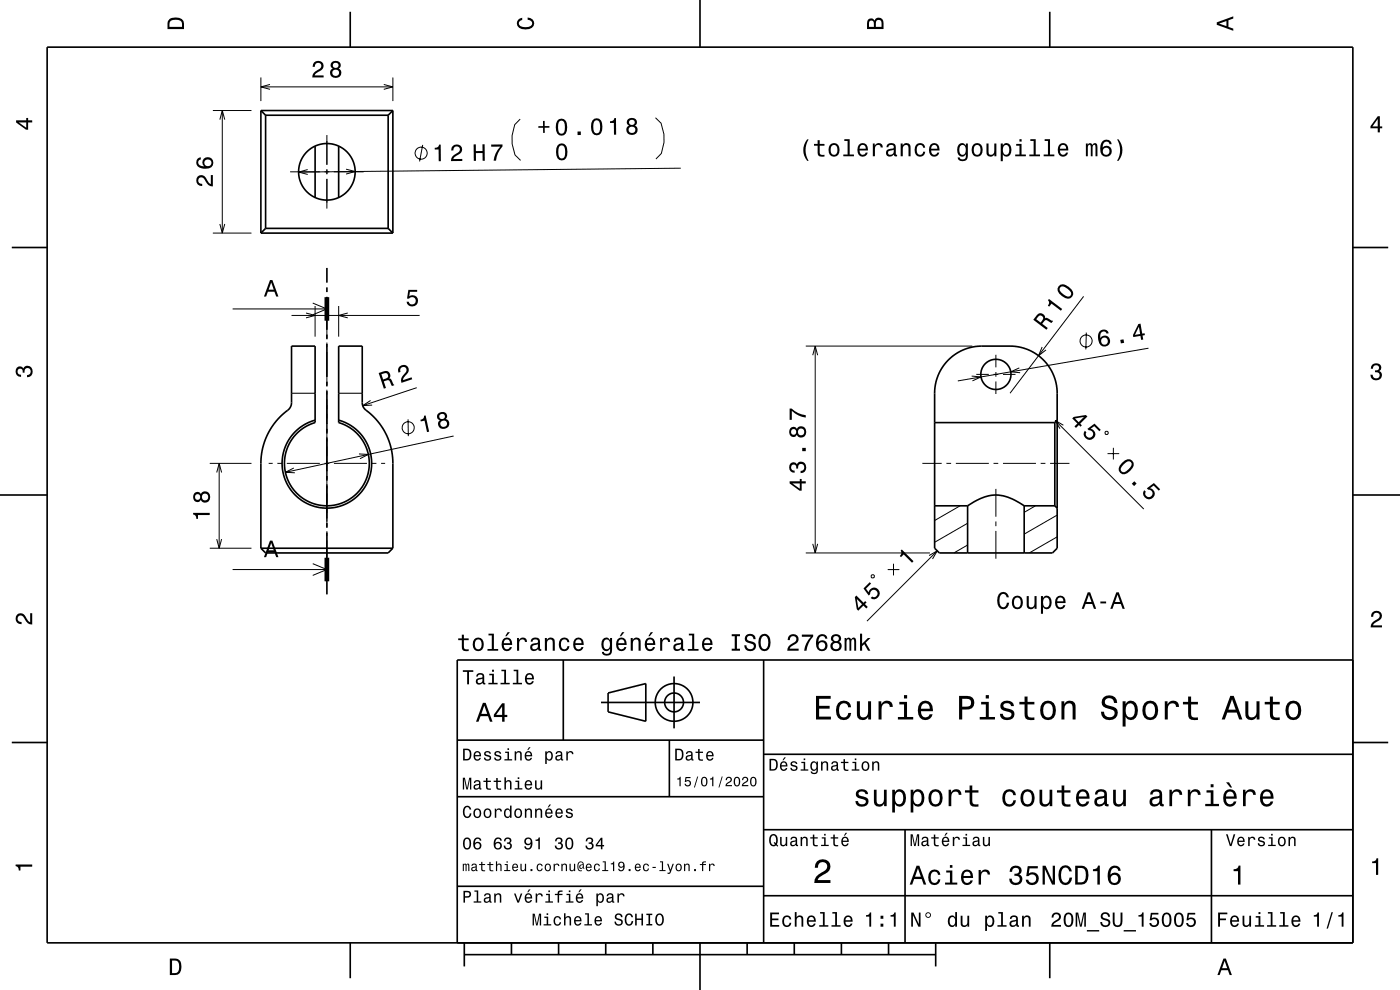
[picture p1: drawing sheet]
<svg xmlns="http://www.w3.org/2000/svg" width="297mm" height="210mm" viewBox="0 0 297 210" stroke-linecap="round" stroke-linejoin="round" font-family="sans-serif">
<g fill="none" stroke="#000" stroke-width=".21">
<path d="M55.3 16.4v5M55.3 18.4h28M57.3 17.9l-2 .5 2 .6M81.4 17.9l1.9 .5-1.9 .6M83.3 16.4v5M45.2 23.4h8.1M46.6 25.4l.6-2 .5 2M47.2 23.4v26M61.5 36.4h6.3M65.3 36l-2 .5 2 .5M68.8 36.4h1M69.3 28.6v6.3"/>
<path d="M69.3 35.9v1M69.3 37.9v6.3M70.8 36.4h6.3M73.4 35.9l1.9 .5-1.9 .5M89.7 30.7l-.7 3.5M110.3 25.3l-1.1 1.2-.6 2.3v1.7l.7 2.4 1.1 1.1M139.1 25l1.1 1.1 .6 2.4 .1 1.7-.6 2.4-1.2 1.1M144.4 35.7l-81.1 .8M45.2 49.4h8.1M46.6 47.5l.6 1.9 .5-1.9M49.3 65.5h20M61.8 66.9h27.2"/>
<path d="M64.9 66.4l1.9 .5-1.9 .5M66.3 64.3l3 1.2-3 1.3M66.8 64.9v6.5M69.3 68v3.7M69.3 72.7v1M69.3 74.7v7M71.8 64.9v6.5M73.8 66.4l-2 .5 2 .5M170.9 73.4h35.4M172.4 75.3l.5-1.9 .6 1.9M172.9 73.4v43.9M206.1 79.8l2 .2-1.8 .8"/>
<path d="M207.1 79.4h2.7M210.8 79.4h1M211.3 75.3v2.6M211.3 78.9v1M212.8 79.4h2.6M216.2 78l-1.8 .9 2 .2M221.1 73.6l-.8 1.9 1.6-1.3M229.9 62.9l-15.6 20.5M230.5 70.5l-.1 3.6M243.6 73.9l-40.4 6.9M44.5 98.3h8.8M46.5 98.3v18"/>
<path d="M57 98.3h.8M58.8 98.3h1M60.8 98.3h7M61.8 83.4h5M62.3 99.3l-1.8 .9 2 .1M68.8 98.3h1M69.3 82.7v1M69.3 84.7v27M70.8 98.3h7M71.8 83.4h5M76.1 96.3l2 .1-1.7 .9M78.6 84.9l-1.7 1.1 2-.1"/>
<path d="M78.8 98.3h1M80.8 98.3h.9M86.6 88.9v3.6M88.4 82.2l-11.5 3.8M96.2 92.5l-35.7 7.7M195.7 98.3h4.1M200.8 98.3h1M202.8 98.3h7M210.8 98.3h1M211.3 80.9v2.7M212.8 98.3h7M220.8 98.3h1"/>
<path d="M222.8 98.3h4.1M223.9 89.2l18.7 18.8M225.6 90.2l-1.7-1 1 1.7M234.6 91.5l.5 .2-.2 .5-.5-.2zM235 96.2h2.4M236.2 95v2.5M44.5 116.3h8.8M46 114.4l.5 1.9 .5-1.9M46 100.2l.5-1.9 .5 1.9M66.3 119.6l3 1.2-3 1.3M69.3 112.7v1M69.3 114.7v3.6"/>
<path d="M170.9 117.3h26.4M172.4 115.4l.5 1.9 .6-1.9M189.6 119.6v2.5M197.1 117.8l1.7-1-1 1.8M198.8 116.8l-14.9 15M203.7 107.3l-5.4 3.1M205.3 115.6l-2.9 1.7M205.3 111l-7 4M211.3 103.7v5.9M211.3 110.6v1M211.3 112.6v5.9M219.7 107.3l-2.4 1.4"/>
<path d="M224.3 113.9l-5.9 3.4M224.3 109.3l-7 4M49.3 120.8h20M185 121.9l.5 .2-.2 .5-.5-.2zM188.3 120.8h2.5"/>
<circle cx="89.3" cy="32.5" r="1.28"/>
<circle cx="230.4" cy="72.3" r="1.28"/>
<circle cx="86.6" cy="90.7" r="1.28"/>
</g>
<g fill="none" stroke="#000" stroke-width=".35">
<path d="M10 10h277v190h-277zM74.3 2.5v7.5M148.5 0v10M222.7 2.5v7.5M55.3 23.4v26M55.3 23.4l1 1M55.3 23.4h28M56.3 24.4h26M56.3 24.4v24M66.8 31v10.9M71.8 31v10.9M82.3 24.4v24"/>
<path d="M83.3 23.4v26M83.3 23.4l-1 1M2.5 52.5h7.5M55.3 49.4h28M56.3 48.4h26M56.3 48.4l-1 1M69.3 56.8v3.2M82.3 48.4l1 1M287 52.5h7.5M69.3 61v1M69.3 63v7M69.3 71v1"/>
<path d="M69.3 73v7M201.1 76.5a10 10 0 0 1 7.2-3.1h6a10 10 0 0 1 10 10v32.9l-1 1h-24l-1-1v-32.9a10 10 0 0 1 2.8-6.9zM66.8 89.1a9.5 9.5 0 0 0-5.2 14.7 9.5 9.5 0 0 0 15.5 0 9.5 9.5 0 0 0-5.3-14.7M69.3 81v1M69.3 83v7M69.3 91v1M69.3 93v7M198.3 89.6h25.5M223.8 89.6v17.7M224.3 89.1l-.5 .5M0 105h10M55.3 116.3v-18l.3-2.6 .7-2.4 1.1-2.2 1.3-1.9 1.7-1.7a2.49 2.49 0 0 0 1.4-2.1v-12h5v16.2a9 9 0 0 0-4.8 13.9 9 9 0 0 0 14.7 0 9 9 0 0 0-4.9-13.9v-16.2h5v12a3.5 3.5 0 0 0 1.9 2.5l1.5 1.6 1.4 2.1 1 2.3 .6 2.2 .1 1.9v18.3"/>
<path d="M55.3 116.3l1 1h26l1-1M55.3 116.3h28M69.3 101v1M69.3 103v7M69.3 111v1M69.3 113v7M198.3 107.3h7M205.3 107.3a10.2 10.2 0 0 1 6.6-2.3 12.2 12.2 0 0 1 5.4 2.3M205.3 107.3v10M217.3 107.3h6.5M217.3 107.3v10M223.8 107.3l.5 .5"/>
<path d="M287 105h10M69.3 121v1M69.3 123v3.1M119.5 140v17M162 140v60M287 140h-190v60M2.5 157.5h7.5M97 157h65M127.5 149h21M129 147l8-2v8l-8-2zM142 157v12M143 143.5v11"/>
<path d="M287 157.5h7.5M97 169h65M162 176h125M162 160h125M192 176v24M257 176v24M97 188h65M162 190h125M74.3 200v7.5M98.5 202.5h100M98.5 200v5M108.5 200v2.5"/>
<path d="M118.5 200v2.5M128.5 200v2.5M138.5 200v2.5M148.5 200v10M158.5 200v2.5M168.5 200v2.5M178.5 200v2.5M188.5 200v2.5M198.5 200v5M222.7 200v7.5"/>
<circle cx="69.3" cy="36.4" r="6"/>
<circle cx="211.3" cy="79.4" r="3.2"/>
<circle cx="143" cy="149" r="2"/>
<circle cx="143" cy="149" r="4"/>
</g>
<path d="M69.3 63v5M69.3 118.3v5" fill="none" stroke="#000" stroke-width="1" stroke-linecap="butt"/>
<g fill="#000">
<path d="M36 4a2.18 2.18 0 0 0-.5 2.2h3.5v-1.2a1.43 1.43 0 0 0-1.7-1.3zM36.3 4.4a2.15 2.15 0 0 1 2.2 .3l.1 1h-2.6v-1z" fill-rule="evenodd"/>
<path d="M66.6 13.2l-.2 .4-.1 .6h.5a.7 .7 0 0 1 .5-.9 .7 .7 0 0 1 .9 .5 .7 .7 0 0 1-.5 .9 1.8 1.8 0 0 0-1.5 1.7h2.5v-.4h-1.9a2.2 2.2 0 0 1 1.4-1.2 1.13 1.13 0 0 0 .1-1.6 1.13 1.13 0 0 0-1.7 0zM70.4 13.2a.84 .84 0 0 0 .2 1.3 1.11 1.11 0 0 0-.4 1.6 1.11 1.11 0 0 0 1.5 .4 1.03 1.03 0 0 0 .7-1 1.03 1.03 0 0 0-.6-1 .89 .89 0 0 0 .4-1 .89 .89 0 0 0-1-.6zM70.5 15.5a.71 .71 0 0 1 1.4 0 .71 .71 0 0 1-1.4 0zM70.6 13.9a.6 .6 0 0 1 1.2 0 .6 .6 0 0 1-1.2 0z" fill-rule="evenodd"/>
<path d="M109.9 4.2l.9-.4v.4a.7 .7 0 0 0-.7 .5 .7 .7 0 0 0 .3 .8 1.7 1.7 0 0 0 2.5-.5 .9 .9 0 0 0-1-.8v-.5a1.24 1.24 0 0 1 1.4 1.1 1.24 1.24 0 0 1-1 1.4 2.22 2.22 0 0 1-2.5-.7l-.2-.5z" fill-rule="evenodd"/>
<path d="M184.2 4.2l-.3 .7v1.3h3.5v-1.3a.98 .98 0 0 0-.7-1.1 .98 .98 0 0 0-1.2 .6 .84 .84 0 0 0-1.3-.2zM184.5 4.5a.54 .54 0 0 1 .6-.1 .54 .54 0 0 1 .3 .6v.7h-1zM185.9 4.4a.62 .62 0 0 1 .8-.1 .62 .62 0 0 1 .3 .6v.8h-1.2z" fill-rule="evenodd"/>
<path d="M258.1 4.7v.6l3.5 1.2v-.4l-1-.4v-1.4l1-.4v-.4zM258.6 5l1.6-.5v1z" fill-rule="evenodd"/>
<path d="M3.4 25.5v.5l2.1 1.5h.5v-1.5h.8v-.5h-.8v-.5h-.4v.5zM4 26h1.6v1.1z" fill-rule="evenodd"/>
<path d="M41.9 37.5a1.2 1.2 0 0 0-.2 1.3 1.2 1.2 0 0 0 1.2 .7v-.5a.7 .7 0 0 1-.8-.5 .7 .7 0 0 1 .5-.9 .7 .7 0 0 1 .8 .5 1.8 1.8 0 0 0 1.8 1.4v-2.4h-.5v1.9a2.2 2.2 0 0 1-1.1-1.4 1.1 1.1 0 0 0-1.7-.1zM41.9 33.7a1.33 1.33 0 0 0-.1 1.4 1.33 1.33 0 0 0 1.4 .7 1.63 1.63 0 0 0 2.1-1.3 1.15 1.15 0 0 0-1.6-1.1 1.15 1.15 0 0 0-.4 1.9 1.03 1.03 0 0 1-1.3-.8 .58 .58 0 0 1 .6-.7v-.4zM43.4 34.6a.75 .75 0 0 1 1.5 0 .75 .75 0 0 1-1.5 0z" fill-rule="evenodd"/>
<path d="M92.2 31.4v.3h.8l.1 2.5h.4v-3.5h-.4a.77 .77 0 0 1-.9 .7zM96 31l-.3 .9h.5a.71 .71 0 0 1 .5-.8 .71 .71 0 0 1 .8 .5 .71 .71 0 0 1-.4 .8 1.8 1.8 0 0 0-1.4 1.8l2.4-.1v-.4h-1.9a2.23 2.23 0 0 1 1.4-1.1 1.13 1.13 0 0 0 .1-1.7 1.13 1.13 0 0 0-1.7 .1z" fill-rule="evenodd"/>
<path d="M100.5 30.6v3.5h.5v-1.6h1.4v1.6h.4v-3.5h-.5l.1 1.4h-1.4l-.1-1.4zM104.2 30.7v.4h1.9a5.2 5.2 0 0 0-1.4 3h.5a5.2 5.2 0 0 1 1.4-3v-.5z" fill-rule="evenodd"/>
<path d="M115.2 25.7v1.1h-1v.3h1v1.1h.4v-1.1h1l-.1-.4h-.9l-.1-1zM118.2 25.6a2.67 2.67 0 0 0 .4 3.1 1.14 1.14 0 0 0 1.7-.9 2.32 2.32 0 0 0-.7-2.5l-.5-.1-.5 .1zM118.8 25.7h.6a2.38 2.38 0 0 1 .1 2.6h-.7a2.37 2.37 0 0 1 0-2.6zM122.5 27.9v.7h.7v-.7zM125.7 25.6a2.67 2.67 0 0 0 .4 3 1.14 1.14 0 0 0 1.6-.9 2.32 2.32 0 0 0-.6-2.5l-.5-.1-.6 .1zM126.2 25.6h.7a2.38 2.38 0 0 1 0 2.6h-.6a2.37 2.37 0 0 1-.1-2.6zM129.4 25.7v.4h.8l.1 2.5h.4v-3.6h-.4a.76 .76 0 0 1-.9 .7zM133.2 25.3a.83 .83 0 0 0 .2 1.4 1.11 1.11 0 0 0-.4 1.5 1.11 1.11 0 0 0 1.6 .3 1.03 1.03 0 0 0 .7-.9 1.03 1.03 0 0 0-.6-1 .89 .89 0 0 0 .4-1.1 .89 .89 0 0 0-1.1-.5zM133.3 27.6a.75 .75 0 0 1 1.5 0 .75 .75 0 0 1-1.5 0zM133.4 26a.6 .6 0 0 1 1.2 0 .6 .6 0 0 1-1.2 0z" fill-rule="evenodd"/>
<path d="M118.3 30.9a2.67 2.67 0 0 0 .4 3 1.14 1.14 0 0 0 1.6-.9 2.3 2.3 0 0 0-.6-2.5l-.5-.1-.6 .1zM118.8 30.9h.7a2.37 2.37 0 0 1 0 2.6h-.7a2.38 2.38 0 0 1 0-2.6z" fill-rule="evenodd"/>
<path d="M171.2 29.6a3.6 3.6 0 0 0 0 4.5h.3a4.3 4.3 0 0 1 0-4.5zM173.5 29.7v.8h-.8v.4h.8v1.8a1.05 1.05 0 0 0 1.4 .5v-.4a.68 .68 0 0 1-1-.3v-1.6h1v-.4h-1v-.8zM176.1 30.7a1.53 1.53 0 0 0 .8 2.5 1.48 1.48 0 0 0 1.2-1.4 1.48 1.48 0 0 0-1.2-1.5l-.5 .1zM176.4 31a.67 .67 0 0 1 .7-.2 .67 .67 0 0 1 .5 .5 1.11 1.11 0 0 1-.7 1.6 1.17 1.17 0 0 1-.5-1.9zM179.1 29.5v.4h.7v2.9h-.9v.3h2.3v-.3h-.9v-3.3zM182.2 30.7a1.54 1.54 0 0 0 .8 2.5 1.06 1.06 0 0 0 1.1-.8h-.5l-.2 .3-.4 .1a.76 .76 0 0 1-.6-.9h1.7a1.17 1.17 0 0 0-.5-1.3 1.17 1.17 0 0 0-1.4 .1zM182.5 30.9a.66 .66 0 0 1 .8-.1 .66 .66 0 0 1 .4 .7h-1.3zM185.2 30.4v2.7h.4v-1.5a.66 .66 0 0 1 .4-.8 .66 .66 0 0 1 .8 .3v.2h.5a.89 .89 0 0 0-.7-.9 .89 .89 0 0 0-1 .5v-.5zM188.3 30.6l-.2 .6h.4a.55 .55 0 0 1 .6-.5 .55 .55 0 0 1 .4 .8h-.2a1 1 0 0 0-1 .2 1 1 0 0 0-.3 1.1 .94 .94 0 0 0 1.6 0l.1 .3 .6 .1v-.4h-.2l-.1-1.6a1.02 1.02 0 0 0-.6-.9 1.02 1.02 0 0 0-1.1 .3zM188.5 32.1l1.1-.3a.77 .77 0 0 1-.2 .8 .77 .77 0 0 1-.9 .1zM191.1 30.4v2.7h.4v-1.5a.63 .63 0 0 1 .4-.8 .63 .63 0 0 1 .8 .4v1.9h.5v-1.7a.89 .89 0 0 0-.6-1 .89 .89 0 0 0-1.1 .5v-.5zM194.3 30.7a1.53 1.53 0 0 0 .9 2.5 1.05 1.05 0 0 0 1.1-1h-.4a.67 .67 0 0 1-.7 .7 .67 .67 0 0 1-.7-.6 1.11 1.11 0 0 1 .7-1.6 .59 .59 0 0 1 .6 .6h.5a1.09 1.09 0 0 0-.8-.9 1.09 1.09 0 0 0-1.2 .3zM197.4 30.7a1.54 1.54 0 0 0 .8 2.5 1.06 1.06 0 0 0 1.1-.8h-.5l-.2 .3-.4 .1a.76 .76 0 0 1-.7-.9h1.8a1.17 1.17 0 0 0-.5-1.3 1.17 1.17 0 0 0-1.4 .1zM197.7 30.9a.66 .66 0 0 1 .8-.1 .66 .66 0 0 1 .3 .7h-1.3zM203.3 30.7a1.57 1.57 0 0 0 .8 2.5l.4-.1 .4-.4a.73 .73 0 0 1-.3 1 .73 .73 0 0 1-1-.3h-.4a1.1 1.1 0 0 0 1.2 .8 1.1 1.1 0 0 0 .9-1.2v-2.6h-.4v.5l-.3-.4a.89 .89 0 0 0-1.3 .2zM203.7 31a.63 .63 0 0 1 .7-.2 .63 .63 0 0 1 .4 .5 1.11 1.11 0 0 1-.6 1.5 1.2 1.2 0 0 1-.5-1.8zM206.4 30.7a1.52 1.52 0 0 0 .9 2.5 1.48 1.48 0 0 0 1.2-1.4 1.48 1.48 0 0 0-1.2-1.5l-.5 .1zM206.8 31a.67 .67 0 0 1 .7-.2 .67 .67 0 0 1 .5 .5 1.11 1.11 0 0 1-.7 1.6 1.17 1.17 0 0 1-.5-1.9zM209.3 30.4v1.8a.89 .89 0 0 0 .6 1 .89 .89 0 0 0 1.1-.5v.4h.4v-2.7h-.5v1.6a.65 .65 0 0 1-.4 .8 .65 .65 0 0 1-.8-.3v-2.1zM212.3 30.4v3.8h.4v-1.5a.93 .93 0 0 0 1 .5 .93 .93 0 0 0 .8-.8 1.51 1.51 0 0 0-1-2.1l-.4 .2-.4 .4v-.5zM212.9 31a.63 .63 0 0 1 .7-.2 .63 .63 0 0 1 .5 .5 1.13 1.13 0 0 1-.7 1.5 1.18 1.18 0 0 1-.5-1.8zM215.6 30.5v.4h.7v1.9h-.9v.3h2.2v-.3h-.9v-2.3zM216.3 29.5v.5h.4v-.5zM218.6 29.5v.4h.7v2.9h-.9v.3h2.2v-.3h-.9v-3.3zM221.6 29.5v.4h.7v2.9h-.9v.3h2.3v-.3h-.9v-3.3zM224.7 30.7a1.54 1.54 0 0 0 .8 2.5 1.06 1.06 0 0 0 1.1-.8h-.5l-.2 .3-.3 .1a.76 .76 0 0 1-.7-.9h1.7a1.17 1.17 0 0 0-.5-1.3 1.17 1.17 0 0 0-1.4 .1zM225 30.9a.66 .66 0 0 1 .8-.1 .66 .66 0 0 1 .4 .7h-1.3zM230.4 30.4v2.7h.4v-1.8l.2-.5 .3-.1 .1 .3v2.1h.4v-2l.4-.4 .2 .1v.4v1.9h.4v-1.8a.7 .7 0 0 0-.5-1l-.6 .4-.1-.2-.4-.2-.4 .4v-.3zM233.9 29.9a2.39 2.39 0 0 0 .2 3.2 1.16 1.16 0 0 0 1.5-.3 1.16 1.16 0 0 0-.1-1.5 1.16 1.16 0 0 0-1.6 0 1.03 1.03 0 0 1 .8-1.3 .58 .58 0 0 1 .7 .6h.4a1.12 1.12 0 0 0-.7-.9 1.12 1.12 0 0 0-1.2 .2zM233.9 32.1a.75 .75 0 0 1 1.5 0 .75 .75 0 0 1-1.5 0zM237 29.6a4.3 4.3 0 0 1 0 4.5h.3a3.6 3.6 0 0 0 0-4.5z" fill-rule="evenodd"/>
<path d="M292.3 24.7l-1.6 2.1v.4h1.6v.9h.4v-.9h.5v-.4h-.5v-2.1zM292.3 25.2v1.6h-1.1z" fill-rule="evenodd"/>
<path d="M57.3 59.4l-1.3 3.5h.5l.3-1h1.4l.4 1h.5l-1.3-3.5zM57.5 59.9l.6 1.6h-1.1z" fill-rule="evenodd"/>
<path d="M86.6 61.5h1.9v.4h-1.5l-.2 .9a1.21 1.21 0 0 1 1.8 .6 1.21 1.21 0 0 1-.8 1.7 1.21 1.21 0 0 1-1.6-1.1h.5a.8 .8 0 0 0 1.2 .4 .8 .8 0 0 0 .1-1.3 .8 .8 0 0 0-1.2 .2h-.5z" fill-rule="evenodd"/>
<path d="M219.9 66.9l-.7 .9 2.8 2.1 .3-.3-1.2-.9a.84 .84 0 0 1 1.2-.7l.8 .5 .3-.4-1.3-.7-.4 .1a.97 .97 0 0 0-.7-1 .97 .97 0 0 0-1.1 .4zM220.4 67a.59 .59 0 0 1 .8 .2 .59 .59 0 0 1-.1 .8l-.3 .4-1-.7z" fill-rule="evenodd"/>
<path d="M222.5 63.4l-.2 .3a.77 .77 0 0 1 0 1.1l.3 .3 .5-.7 2 1.5 .2-.4zM224.6 60.7a1.42 1.42 0 0 0 .7 2.1 1.42 1.42 0 0 0 2.2 .1 1.42 1.42 0 0 0-.8-2 1.51 1.51 0 0 0-2.1-.2zM224.9 61l.3-.2a2.37 2.37 0 0 1 2.1 1.6l-.4 .5a2.37 2.37 0 0 1-2.1-1.6z" fill-rule="evenodd"/>
<path d="M233.2 70.3a2.39 2.39 0 0 0 .8 3.2 1.16 1.16 0 0 0 1.4-.6 1.16 1.16 0 0 0-.4-1.5 1.16 1.16 0 0 0-1.6 .3 1.03 1.03 0 0 1 .6-1.4 .59 .59 0 0 1 .8 .5l.4-.1a1.11 1.11 0 0 0-.9-.8 1.11 1.11 0 0 0-1.1 .4zM233.5 72.4a.75 .75 0 0 1 1.5 0 .75 .75 0 0 1-1.5 0zM237.7 72.1l.1 .7 .7-.1-.2-.7zM241.5 68.7l-1.2 2.4 .1 .4 1.5-.2 .2 .8 .4-.1-.1-.8 .5-.1-.1-.4-.5 .1-.3-2.1zM241.6 69.3l.3 1.6-1.1 .1z" fill-rule="evenodd"/>
<path d="M291.1 77.4a1.08 1.08 0 0 1 1.4-.2 1.08 1.08 0 0 1 .4 1.2l-.3 .3a1.06 1.06 0 0 1 .5 1.3 1.06 1.06 0 0 1-1.2 .7 1.1 1.1 0 0 1-1.2-1.2h.5a.71 .71 0 0 0 1 .8 .71 .71 0 0 0 .1-1.3h-.6v-.4a.61 .61 0 0 0 .8-.3 .61 .61 0 0 0-.2-.8 .61 .61 0 0 0-.9 .2l-.1 .5h-.5z" fill-rule="evenodd"/>
<path d="M3.6 78a.86 .86 0 0 1 1.4 .2 1.06 1.06 0 0 1 1.2-.6 1.06 1.06 0 0 1 .7 1.2 1.1 1.1 0 0 1-1.2 1.2v-.4a.71 .71 0 0 0 .8-1 .71 .71 0 0 0-1.3-.1v.6h-.4a.61 .61 0 0 0-.3-.8 .61 .61 0 0 0-.8 .2 .61 .61 0 0 0 .2 .8l.6 .2v.4a1.15 1.15 0 0 1-1.2-.6 1.15 1.15 0 0 1 .3-1.3z" fill-rule="evenodd"/>
<path d="M80.3 79.1l1.1 3.3 .5-.1-.5-1.4a.85 .85 0 0 1 1.4 .1l.4 .9 .5-.2-.8-1.3-.3-.1a.97 .97 0 0 0 0-1.2 .97 .97 0 0 0-1.2-.3zM80.9 79.4a1.08 1.08 0 0 1 1.3-.1 .6 .6 0 0 1 .1 .6 .6 .6 0 0 1-.5 .4l-.5 .2z" fill-rule="evenodd"/>
<path d="M84.8 77.7a1.16 1.16 0 0 1 1.8 .2 1.16 1.16 0 0 1-.5 1.7l-.5 .5-.1 .5 1.8-.6 .1 .5-2.2 .7a1.8 1.8 0 0 1 .8-2.1 .71 .71 0 0 0 .2-1 .71 .71 0 0 0-1-.2 .71 .71 0 0 0-.2 1l-.5 .1a1.15 1.15 0 0 1 .3-1.3z" fill-rule="evenodd"/>
<path d="M90 88.2a.77 .77 0 0 1-.8 .9l.1 .3 .8-.2 .5 2.5 .4-.1-.7-3.5zM92.9 87.8a.83 .83 0 0 0 .4 1.3 1.11 1.11 0 0 0-.1 1.6 1.11 1.11 0 0 0 1.6 .1 1.03 1.03 0 0 0 .5-1.1 1.03 1.03 0 0 0-.8-.8 .89 .89 0 0 0 .2-1.2 .89 .89 0 0 0-1.1-.3zM93.4 89.9a.71 .71 0 0 1 1.4 0 .71 .71 0 0 1-1.4 0zM93.2 88.4a.6 .6 0 0 1 1.2 0 .6 .6 0 0 1-1.2 0z" fill-rule="evenodd"/>
<path d="M227.8 88.4l-.3 .4 1.1 1-.7 .7 .4 .3 .6-.6 .3 .3 .3-.3-.3-.3 1.5-1.5-.3-.4zM228 88.8l1.9-.4-1.1 1.2zM230.1 91.4a1.21 1.21 0 0 0 .4 1.8 1.21 1.21 0 0 0 1.7-.6 1.21 1.21 0 0 0-.8-1.6l.7-.6 1.1 1.1 .3-.3-1.3-1.3-1.5 1.1 .3 .3a.79 .79 0 0 1 .9 .6 .79 .79 0 0 1-.8 .9 .79 .79 0 0 1-.7-.9l.1-.2z" fill-rule="evenodd"/>
<path d="M238.1 98.1a1.42 1.42 0 0 0-.5 2.2 1.41 1.41 0 0 0 2.2-.4 1.51 1.51 0 0 0 .4-2.2 1.43 1.43 0 0 0-2.1 .4zM238.4 98.5l.9-.6a.63 .63 0 0 1 .6 .1 .63 .63 0 0 1 .2 .7 2.74 2.74 0 0 1-1.9 1.5l-.5-.5 .1-.3zM240.1 102.6l.5 .5 .5-.5-.5-.5zM242.7 104a1.21 1.21 0 0 0 .4 1.8 1.21 1.21 0 0 0 1.7-.6 1.21 1.21 0 0 0-.8-1.6l.7-.6 1.1 1.1 .3-.3-1.3-1.3-1.5 1.1 .3 .3a.79 .79 0 0 1 .9 .7 .79 .79 0 0 1-.8 .8 .79 .79 0 0 1-.7-.9l.1-.2z" fill-rule="evenodd"/>
<path d="M41 108.8v.3a.77 .77 0 0 1 .6 1h.4v-.8h2.5v-.5zM41.2 104.6a1.06 1.06 0 0 0-.2 1.4 1.06 1.06 0 0 0 1.3 .4l.3-.4a1.11 1.11 0 0 0 1.6 .5 1.11 1.11 0 0 0 .3-1.6 1.03 1.03 0 0 0-.9-.7 1.03 1.03 0 0 0-1 .6l-.1-.2a.85 .85 0 0 0-1.3 0zM42.8 105.4a.71 .71 0 0 1 1.4 0 .71 .71 0 0 1-1.4 0zM41.3 105.4a.6 .6 0 0 1 1.2 0 .6 .6 0 0 1-1.2 0z" fill-rule="evenodd"/>
<path d="M57.3 114.7l-1.3 3.5h.5l.3-1h1.4l.4 1h.5l-1.3-3.5zM57.5 115.2l.6 1.5h-1.1z" fill-rule="evenodd"/>
<path d="M167.5 102.1v.5l2.1 1.5h.5v-1.6h.8v-.4h-.8v-.5h-.4v.5zM168.1 102.5h1.6v1.2zM167.7 98.3a1.17 1.17 0 0 0-.2 1.3 1.17 1.17 0 0 0 1.1 .7v-.5a.62 .62 0 0 1-.8-.3 .62 .62 0 0 1 .3-.8 .62 .62 0 0 1 .8 .2v.5h.4a.72 .72 0 0 1 .5-.9 .72 .72 0 0 1 .9 .4 .72 .72 0 0 1-.5 .9l-.4 .1v.5a1.18 1.18 0 0 0 1.2-1.6 1.18 1.18 0 0 0-1.8-.6l-.1 .3a.86 .86 0 0 0-1.4-.2zM170.2 95v.7h.7v-.7zM167.7 90.8a1.06 1.06 0 0 0-.2 1.4 1.06 1.06 0 0 0 1.3 .4l.3-.4a1.11 1.11 0 0 0 1.5 .5 1.11 1.11 0 0 0 .4-1.6 1.03 1.03 0 0 0-1-.7 1.03 1.03 0 0 0-.9 .6l-.2-.2a.85 .85 0 0 0-1.2 0zM169.3 91.6a.71 .71 0 0 1 1.4 0 .71 .71 0 0 1-1.4 0zM167.8 91.6a.6 .6 0 0 1 1.2 0 .6 .6 0 0 1-1.2 0zM167.5 86.7v2.4h.5v-2a5.2 5.2 0 0 0 2.9 1.5v-.5a5.3 5.3 0 0 1-3-1.4z" fill-rule="evenodd"/>
<path d="M191.1 116.8l.2-.2 2.5 2.4-.3 .4-1.8-1.8-.6 .6-.2-.3a.77 .77 0 0 0 .2-1.1z" fill-rule="evenodd"/>
<path d="M3.6 130.4a1.22 1.22 0 0 1 2 .7l.4 .6 .4 .3v-1.9h.4v2.4a1.8 1.8 0 0 1-1.7-1.4 .71 .71 0 0 0-.9-.5 .71 .71 0 0 0-.5 .8 .71 .71 0 0 0 .9 .5v.5a1.18 1.18 0 0 1-1.2-.7 1.18 1.18 0 0 1 .2-1.3z" fill-rule="evenodd"/>
<path d="M98 134.6v.8h-.8v.4h.8v1.8a1.05 1.05 0 0 0 1.4 .5v-.4a.68 .68 0 0 1-1-.3v-1.6h1v-.4h-1v-.8zM100.6 135.6a1.52 1.52 0 0 0 .9 2.5 1.48 1.48 0 0 0 1.1-1.4 1.48 1.48 0 0 0-1.1-1.5l-.5 .1zM100.9 135.9a.67 .67 0 0 1 .7-.3 .67 .67 0 0 1 .5 .6 1.11 1.11 0 0 1-.6 1.5 1.17 1.17 0 0 1-.6-1.8zM103.6 134.4v.4h.7v2.9h-.9v.3h2.3v-.3h-.9v-3.3zM107.7 134.1l-.5 .9h.3l.7-.9zM106.7 135.6a1.54 1.54 0 0 0 .8 2.5 1.06 1.06 0 0 0 1.1-.8h-.4l-.3 .3-.3 .1a.76 .76 0 0 1-.7-.9h1.7a1.17 1.17 0 0 0-.4-1.4 1.17 1.17 0 0 0-1.5 .2zM107.1 135.8a.66 .66 0 0 1 .8-.1 .66 .66 0 0 1 .3 .7h-1.3zM109.7 135.3v2.7h.4v-1.5a.66 .66 0 0 1 .4-.8 .66 .66 0 0 1 .8 .2l.1 .3h.4a.89 .89 0 0 0-.7-.9 .89 .89 0 0 0-1 .5v-.5zM112.8 135.5l-.2 .6h.4a.55 .55 0 0 1 .7-.5 .55 .55 0 0 1 .3 .8h-.2a1 1 0 0 0-1 .2 1 1 0 0 0-.3 1.1 .94 .94 0 0 0 1.7 0l.1 .3h.5v-.3h-.2v-1.7a1.02 1.02 0 0 0-.7-.8 1.02 1.02 0 0 0-1.1 .3zM113 137l1.1-.3a.77 .77 0 0 1-.2 .8 .77 .77 0 0 1-.9 .1l-.1-.3zM115.6 135.3v2.7h.4v-1.5a.63 .63 0 0 1 .6-.9 .63 .63 0 0 1 .7 .7v1.7h.4v-1.7a.89 .89 0 0 0-.6-1 .89 .89 0 0 0-1.1 .4v-.4zM118.9 135.6a1.53 1.53 0 0 0 .8 2.5 1.06 1.06 0 0 0 1.1-1h-.4a.67 .67 0 0 1-.7 .6 .67 .67 0 0 1-.7-.6 1.11 1.11 0 0 1 .7-1.5 .59 .59 0 0 1 .7 .6h.4a1.09 1.09 0 0 0-.8-.9 1.09 1.09 0 0 0-1.1 .3zM121.9 135.6a1.54 1.54 0 0 0 .8 2.5 1.06 1.06 0 0 0 1.1-.8h-.5l-.2 .3-.4 .1a.76 .76 0 0 1-.6-.9h1.7a1.17 1.17 0 0 0-.5-1.4 1.17 1.17 0 0 0-1.4 .2zM122.2 135.8a.66 .66 0 0 1 .8-.1 .66 .66 0 0 1 .4 .7h-1.3zM127.9 135.6a1.57 1.57 0 0 0 .7 2.5l.5-.1 .3-.4a.73 .73 0 0 1-.3 1 .73 .73 0 0 1-1-.3h-.4a1.09 1.09 0 0 0 1.2 .8 1.09 1.09 0 0 0 .9-1.2v-2.6h-.4v.5l-.3-.4a.89 .89 0 0 0-1.2 .2zM128.2 135.9a.63 .63 0 0 1 .7-.2 .63 .63 0 0 1 .5 .5 1.11 1.11 0 0 1-.7 1.5 1.2 1.2 0 0 1-.5-1.8zM132 134.1l-.5 .9h.3l.7-.9zM131 135.6a1.54 1.54 0 0 0 .8 2.5 1.06 1.06 0 0 0 1.1-.8h-.4l-.3 .3-.3 .1a.76 .76 0 0 1-.7-.9h1.7a1.17 1.17 0 0 0-.5-1.4 1.17 1.17 0 0 0-1.4 .2zM131.4 135.8a.66 .66 0 0 1 .7-.1 .66 .66 0 0 1 .4 .7h-1.3zM133.8 135.3v2.7h.5v-1.5a.63 .63 0 0 1 .3-.8 .63 .63 0 0 1 .8 .3l.1 2h.4v-1.7a.89 .89 0 0 0-.6-1 .89 .89 0 0 0-1.1 .4v-.4zM138 134.1l-.5 .9h.3l.7-.9zM137.1 135.6a1.54 1.54 0 0 0 .8 2.5 1.06 1.06 0 0 0 1.1-.8h-.5l-.2 .3-.4 .1a.76 .76 0 0 1-.7-.9h1.8a1.17 1.17 0 0 0-.5-1.4 1.17 1.17 0 0 0-1.4 .2zM137.4 135.8a.66 .66 0 0 1 .8-.1 .66 .66 0 0 1 .3 .7h-1.3zM140 135.3v2.7h.5v-1.5a.66 .66 0 0 1 .4-.8 .66 .66 0 0 1 .8 .2v.3h.5a.89 .89 0 0 0-.7-.9 .89 .89 0 0 0-1 .5v-.5zM143.2 135.5l-.3 .6h.4a.55 .55 0 0 1 .7-.5 .55 .55 0 0 1 .4 .8h-.2a1 1 0 0 0-1.1 .2 1 1 0 0 0-.2 1.1 .94 .94 0 0 0 1.6 0l.1 .3h.6v-.3h-.3v-.3v-1.4a1.02 1.02 0 0 0-.7-.8 1.02 1.02 0 0 0-1 .3zM143.4 137l1.1-.3a.77 .77 0 0 1-.2 .8 .77 .77 0 0 1-.9 .1l-.1-.3zM146.1 134.4v.4h.7v2.9h-.9v.3h2.3v-.3h-.9v-3.3zM149.2 135.6a1.54 1.54 0 0 0 .8 2.5 1.05 1.05 0 0 0 1.1-.8h-.4l-.3 .3-.3 .1a.76 .76 0 0 1-.7-.9h1.8a1.16 1.16 0 0 0-.5-1.4 1.16 1.16 0 0 0-1.5 .2zM149.6 135.8a.66 .66 0 0 1 .8-.1 .66 .66 0 0 1 .3 .7h-1.3zM155.2 134.5v.5h.7v2.6h-.7v.4h1.8v-.4h-.7v-2.6h.7v-.5zM158.3 134.7a.96 .96 0 0 0-.3 1.1 .96 .96 0 0 0 1 .6 .77 .77 0 0 1 .9 .9 .84 .84 0 0 1-1 .4 .84 .84 0 0 1-.6-.8h-.4a1.21 1.21 0 0 0 1.5 1.3 1.21 1.21 0 0 0 .7-1.9l-.8-.3a.72 .72 0 0 1-.8-.6 .7 .7 0 0 1 .7-.5 .7 .7 0 0 1 .6 .7h.5a1.17 1.17 0 0 0-.7-1.1 1.17 1.17 0 0 0-1.3 .2zM161.2 134.9a2.52 2.52 0 0 0 .4 3.1 1.21 1.21 0 0 0 1.8-.9 1.94 1.94 0 0 0-.9-2.6l-.9 .1zM161.8 135l.4-.1a1.7 1.7 0 0 1 .3 2.7l-.3 .1a1.13 1.13 0 0 1-.8-1.4v-.6zM167.4 134.8l-.3 1h.5a.7 .7 0 0 1 .5-.9 .7 .7 0 0 1 .8 .5 .7 .7 0 0 1-.5 .9 1.8 1.8 0 0 0-1.4 1.7h2.4v-.4h-1.9a2.19 2.19 0 0 1 1.5-1.2 1.13 1.13 0 0 0 .1-1.6 1.13 1.13 0 0 0-1.7 0zM170.1 134.6v.5h1.9a5.2 5.2 0 0 0-1.4 2.9h.5a5.3 5.3 0 0 1 1.4-3v-.4zM173.6 134.8a2.4 2.4 0 0 0 .2 3.2 1.16 1.16 0 0 0 1.6-.3 1.16 1.16 0 0 0-.2-1.5 1.16 1.16 0 0 0-1.6 0 1.02 1.02 0 0 1 .8-1.3 .58 .58 0 0 1 .7 .6h.4a1.12 1.12 0 0 0-.7-1 1.12 1.12 0 0 0-1.2 .3zM173.6 137a.75 .75 0 0 1 1.5 0 .75 .75 0 0 1-1.5 0zM176.6 134.8a.84 .84 0 0 0 .1 1.4 1.11 1.11 0 0 0-.4 1.5 1.11 1.11 0 0 0 1.6 .4 1.03 1.03 0 0 0 .7-1 1.03 1.03 0 0 0-.6-.9 .89 .89 0 0 0 .4-1.1 .89 .89 0 0 0-1-.6zM176.6 137.1a.75 .75 0 0 1 1.5 0 .75 .75 0 0 1-1.5 0zM176.7 135.5a.6 .6 0 0 1 1.2 0 .6 .6 0 0 1-1.2 0zM179.2 135.3v2.7h.4v-1.8l.2-.6h.3l.1 .3v2.1h.4v-2l.4-.4 .2 .1v.4v1.9h.4v-1.8a.7 .7 0 0 0-.5-1l-.6 .4-.1-.3-.3-.1-.5 .4v-.3zM182.4 134.4v3.6h.5v-.9l.5-.5 .7 1.4h.6l-1-1.7 1-1h-.6l-1.2 1.2v-2.1z" fill-rule="evenodd"/>
<path d="M181.7 126.3l-.4 .4 .5 2.5 .3 .3 1.1-1 .6 .6 .3-.3-.6-.7 .3-.3-.2-.3-.4 .4zM181.8 127.1l1.1 1.1-.8 .8zM184.5 123.5l-1.3 1.3 1.1 1.5 .3-.3a.79 .79 0 0 1 .7-.9 .79 .79 0 0 1 .8 .8 .79 .79 0 0 1-.8 .8l-.3-.2-.3 .4a1.21 1.21 0 0 0 1.8-.4 1.21 1.21 0 0 0-.6-1.7 1.21 1.21 0 0 0-1.6 .8l-.6-.7 1.1-1.1z" fill-rule="evenodd"/>
<path d="M211.9 126a2.52 2.52 0 0 0 .4 3.1 1.27 1.27 0 0 0 1.8-1.3h-.5a.82 .82 0 0 1-1.1 .9 2.08 2.08 0 0 1 0-2.6 .72 .72 0 0 1 1.1 .6h.4a1.19 1.19 0 0 0-.8-1.1 1.19 1.19 0 0 0-1.3 .4zM215 126.7a1.53 1.53 0 0 0 .8 2.5 1.48 1.48 0 0 0 1.2-1.4 1.48 1.48 0 0 0-1.2-1.5l-.5 .1zM215.3 127a.67 .67 0 0 1 .7-.2 .67 .67 0 0 1 .5 .5 1.11 1.11 0 0 1-.7 1.6 1.17 1.17 0 0 1-.5-1.9zM217.8 126.4v1.8a.89 .89 0 0 0 .6 1 .89 .89 0 0 0 1.1-.5v.4h.4v-2.7h-.4v1.6a.65 .65 0 0 1-.4 .8 .65 .65 0 0 1-.8-.3l-.1-2.1zM220.8 126.4v3.8h.5v-1.5a.93 .93 0 0 0 1 .5 .93 .93 0 0 0 .7-.8 1.5 1.5 0 0 0-1-2.1l-.4 .2-.3 .4v-.5zM221.5 127a.63 .63 0 0 1 .6-.2 .63 .63 0 0 1 .5 .5 1.13 1.13 0 0 1-.6 1.5 1.18 1.18 0 0 1-.5-1.8zM224.1 126.7a1.54 1.54 0 0 0 .8 2.5 1.05 1.05 0 0 0 1.1-.8h-.4l-.3 .3-.3 .1a.76 .76 0 0 1-.7-.9h1.8a1.16 1.16 0 0 0-.5-1.3 1.16 1.16 0 0 0-1.5 .1zM224.5 126.9a.66 .66 0 0 1 .8-.1 .66 .66 0 0 1 .3 .8h-1.3zM230.7 125.6l-1.2 3.5h.4l.4-1h1.4l.4 1h.4l-1.2-3.5zM231 126.1l.5 1.6h-1zM233.4 127.6v.4h1.3v-.4zM236.8 125.6l-1.3 3.5h.5l.4-1h1.4l.3 1h.5l-1.3-3.5zM237.1 126.1l.5 1.6h-1.1z" fill-rule="evenodd"/>
<path d="M291.2 129.9a1.18 1.18 0 0 1 1.9 .3 1.18 1.18 0 0 1-1 1.7l-.5 .3-.3 .5h1.9v.4h-2.4a1.8 1.8 0 0 1 1.4-1.8 .71 .71 0 0 0 .5-.8 .71 .71 0 0 0-.9-.5 .71 .71 0 0 0-.5 .8h-.4z" fill-rule="evenodd"/>
<path d="M98.2 158.8v2.5h.9a1.37 1.37 0 0 0 .7-2.2 1.56 1.56 0 0 0-1.6-.3zM98.6 159.1a.98 .98 0 0 1 1.1 .7 .98 .98 0 0 1-.6 1.2h-.5zM100.7 159.6a1.04 1.04 0 0 0-.2 1.2 1.04 1.04 0 0 0 1 .5l.5-.5h-.3l-.4 .3a.54 .54 0 0 1-.5-.7h1.3a.83 .83 0 0 0-.4-.9 .83 .83 0 0 0-1 .1zM100.9 159.7l.2-.1a.47 .47 0 0 1 .5 .1 .47 .47 0 0 1 .1 .5h-.9zM102.9 159.5l-.2 .1a.69 .69 0 0 0 .9 .9l.2 .1a.43 .43 0 0 1-.4 .5 .43 .43 0 0 1-.4-.4h-.3a.74 .74 0 0 0 .9 .7 .74 .74 0 0 0 .5-1l-1-.4a.38 .38 0 0 1 .3-.5 .38 .38 0 0 1 .4 .4h.3a.78 .78 0 0 0-1.2-.4zM105.1 159.5l-.2 .1a.69 .69 0 0 0 .9 .9l.2 .1a.43 .43 0 0 1-.4 .5 .43 .43 0 0 1-.5-.4h-.3a.74 .74 0 0 0 .9 .7 .74 .74 0 0 0 .5-1l-.9-.4a.38 .38 0 0 1 .3-.5 .38 .38 0 0 1 .4 .4h.3a.77 .77 0 0 0-1.2-.4zM107.2 159.4v.3h.5v1.3h-.7v.3h1.6v-.3h-.6v-1.6zM107.7 158.7v.4h.3v-.4zM109.2 159.4v1.9h.3v-1.1a.45 .45 0 0 1 .4-.6 .45 .45 0 0 1 .5 .5v1.2h.3v-1.3a.63 .63 0 0 0-.5-.7 .63 .63 0 0 0-.7 .4v-.3zM112.2 158.5l-.4 .6h.3l.5-.6zM111.5 159.6a1.04 1.04 0 0 0-.2 1.2 1.04 1.04 0 0 0 1.1 .5l.5-.5h-.3l-.5 .3a.54 .54 0 0 1-.5-.7h1.3a.83 .83 0 0 0-.4-.9 .83 .83 0 0 0-1 .1zM111.8 159.7l.1-.1a.48 .48 0 0 1 .5 .1 .48 .48 0 0 1 .2 .5h-1zM115.7 159.4v2.7h.3v-1.1a.66 .66 0 0 0 .7 .4 .66 .66 0 0 0 .5-.6 .91 .91 0 0 0 0-1.1 .91 .91 0 0 0-1-.3l-.2 .3v-.3zM116.1 159.8a.45 .45 0 0 1 .5-.2 .45 .45 0 0 1 .3 .4 .65 .65 0 0 1 .1 .8 .65 .65 0 0 1-.7 .2 .98 .98 0 0 1-.2-1.2zM118.1 159.5l-.2 .4h.3a.39 .39 0 0 1 .4-.3 .39 .39 0 0 1 .3 .5h-.1a.65 .65 0 0 0-1 .4 .65 .65 0 0 0 .6 .9l.6-.3 .1 .2h.4v-.2l-.2-.1v-1.1a.72 .72 0 0 0-.5-.6 .72 .72 0 0 0-.7 .2zM118.2 160.6l.8-.3a.55 .55 0 0 1-.2 .7 .55 .55 0 0 1-.6 0zM120.1 159.4v1.9h.4v-1.1a.47 .47 0 0 1 .2-.6 .47 .47 0 0 1 .6 .2v.2h.4a.64 .64 0 0 0-.5-.7 .64 .64 0 0 0-.8 .4v-.3z" fill-rule="evenodd"/>
<path d="M98.2 142.2v.3h.9v2.7h.4v-2.7h.9v-.3zM101.3 143l-.3 .5h.4a.47 .47 0 0 1 .5-.4 .47 .47 0 0 1 .4 .6l-.2 .1a.84 .84 0 0 0-1 .2 .84 .84 0 0 0 0 1.1 .9 .9 0 0 0 1.3-.2l.1 .2 .5 .1v-.3l-.3-.1v-1.3a.87 .87 0 0 0-1.4-.5zM101.4 144.3l.9-.3a.66 .66 0 0 1-.1 .7 .66 .66 0 0 1-.8 .1zM103.8 142.9v.3h.6v1.6h-.8v.4h2v-.4h-.8v-1.9zM104.4 142.1v.4h.4v-.4zM106.4 142.1v.3h.6v2.4h-.8v.4h1.9v-.4h-.7v-2.7zM109 142.1v.3h.6v2.4h-.8v.4h1.9v-.4h-.7v-2.7zM111.6 143.1a1.32 1.32 0 0 0 .7 2.1 .9 .9 0 0 0 .9-.7h-.3l-.2 .3-.4 .1a.65 .65 0 0 1-.6-.8h1.6a1 1 0 0 0-.4-1.2 1 1 0 0 0-1.3 .2zM111.9 143.3a.57 .57 0 0 1 .7-.1 .57 .57 0 0 1 .3 .6h-1.2z" fill-rule="evenodd"/>
<path d="M102.4 149.1l-1.4 4h.5l.4-1.2h1.6l.4 1.2h.6l-1.5-4zM102.7 149.7l.7 1.7h-1.3zM106.5 149.2l-1.7 2.4v.5h1.7v1h.5v-1h.6v-.5h-.6v-2.4zM106.5 149.9v1.7h-1.3z" fill-rule="evenodd"/>
<path d="M143.2 158.8v2.5h.9a1.37 1.37 0 0 0 .7-2.2 1.56 1.56 0 0 0-1.6-.3zM143.6 159.1a.98 .98 0 0 1 1.1 .7 .98 .98 0 0 1-.6 1.2h-.5zM145.7 159.5l-.2 .4h.3a.39 .39 0 0 1 .5-.3 .39 .39 0 0 1 .3 .5h-.2a.65 .65 0 0 0-.9 .4 .65 .65 0 0 0 .5 .9l.7-.3v.2h.4v-.2l-.1-.1-.1-1.1a.73 .73 0 0 0-.4-.6 .73 .73 0 0 0-.8 .2zM145.8 160.6l.8-.3a.55 .55 0 0 1-.1 .7 .55 .55 0 0 1-.7 0zM148.1 158.9v.5h-.5v.3h.5v1.3a.75 .75 0 0 0 1 .4v-.3a.48 .48 0 0 1-.7-.3v-1.1h.7v-.3h-.7v-.5zM150 159.6a1.04 1.04 0 0 0-.2 1.2 1.04 1.04 0 0 0 1.1 .5l.5-.5h-.4l-.4 .3a.54 .54 0 0 1-.5-.7h1.3a.83 .83 0 0 0-.4-.9 .83 .83 0 0 0-1 .1zM150.3 159.7l.1-.1a.48 .48 0 0 1 .5 .1 .48 .48 0 0 1 .2 .5h-1z" fill-rule="evenodd"/>
<path d="M173.1 147.6v5h3.2v-.6h-2.5v-1.7h2.2v-.6h-2.2v-1.5h2.4v-.6zM177.8 149.2a2.59 2.59 0 0 0 .5 3.4 1.58 1.58 0 0 0 2.3-1.4h-.6a.95 .95 0 0 1-.9 1 .95 .95 0 0 1-1-.9 1.59 1.59 0 0 1 .9-2.1 .85 .85 0 0 1 .9 .8h.7a1.56 1.56 0 0 0-1.1-1.3 1.56 1.56 0 0 0-1.7 .5zM181.8 148.8v2.5a1.27 1.27 0 0 0 .9 1.4 1.27 1.27 0 0 0 1.5-.7v.6h.6v-3.8h-.6v2.2a.92 .92 0 0 1-.6 1.1 .92 .92 0 0 1-1.2-.4v-2.9zM186.4 148.8v3.8h.6v-2.2a.95 .95 0 0 1 .5-1.1 .95 .95 0 0 1 1.2 .3l.1 .4h.6a1.28 1.28 0 0 0-1-1.4 1.28 1.28 0 0 0-1.4 .8v-.6zM190.8 148.9v.5h1v2.7h-1.3v.5h3.2v-.5h-1.3v-3.2zM191.8 147.4v.8h.6v-.8zM195.1 149.2a2.62 2.62 0 0 0 .5 3.4 1.57 1.57 0 0 0 2.2-1.1h-.6l-.3 .5-.5 .2a1.08 1.08 0 0 1-1-1.3h2.5a1.66 1.66 0 0 0-.7-2 1.66 1.66 0 0 0-2.1 .3zM195.6 149.5a.94 .94 0 0 1 1.2-.2 .94 .94 0 0 1 .5 1h-1.9zM203.5 147.6v5h.6v-2.1h.8a1.47 1.47 0 0 0 1.8-1.2 1.47 1.47 0 0 0-1.5-1.7zM204.1 148.2a1.6 1.6 0 0 1 1.8 .5 .86 .86 0 0 1 0 .9 .86 .86 0 0 1-.9 .3h-.9zM208.1 148.9v.5h1v2.7h-1.3v.5h3.3v-.5h-1.3v-3.2zM209.1 147.4v.8h.7v-.8zM212.6 148.9a1.08 1.08 0 0 0-.3 1.2 1.08 1.08 0 0 0 1 .7l1.1 .4a.57 .57 0 0 1 .2 .6 .57 .57 0 0 1-.5 .4 .96 .96 0 0 1-1.4-.8h-.6a1.6 1.6 0 0 0 1.3 1.4 1.6 1.6 0 0 0 1.7-.8 1.13 1.13 0 0 0-1-1.6l-1.1-.3-.2-.4a.87 .87 0 0 1 .9-.5 .87 .87 0 0 1 .8 .6h.6a1.41 1.41 0 0 0-2.1-1.1zM217.4 147.8v1.1h-1.1v.5h1.1v2.6l.2 .4 .4 .3h1.4v-.5a.97 .97 0 0 1-1.4-.5v-2.3h1.4v-.5h-1.4v-1.1zM221.1 149.2a2.56 2.56 0 0 0 .5 3.4 1.72 1.72 0 0 0 1.8-.2 1.72 1.72 0 0 0 .6-1.7 1.7 1.7 0 0 0-.9-1.9 1.7 1.7 0 0 0-2 .4zM221.6 149.6a.96 .96 0 0 1 1-.4 .96 .96 0 0 1 .7 .8 1.59 1.59 0 0 1-1 2.2 1.19 1.19 0 0 1-1-1.5zM225.2 148.8v3.8h.6v-2.2a.97 .97 0 0 1 .5-1.1 .97 .97 0 0 1 1.1 .2l.1 .7v2.4h.7v-2.5a1.27 1.27 0 0 0-.9-1.4 1.27 1.27 0 0 0-1.5 .6v-.5zM234.1 147.9a1.38 1.38 0 0 0-.3 1.5 1.38 1.38 0 0 0 1.3 .9 1.25 1.25 0 0 1 1.4 .9 1.15 1.15 0 0 1-1.3 .9 1.15 1.15 0 0 1-1-1.1h-.7a1.8 1.8 0 0 0 1.7 1.8 1.8 1.8 0 0 0 1.9-1.6 1.46 1.46 0 0 0-1.5-1.4l-.6-.2a.83 .83 0 0 1-.5-1.1 .83 .83 0 0 1 1.2-.3l.5 .5 .1 .4h.7a1.67 1.67 0 0 0-1-1.6 1.67 1.67 0 0 0-1.9 .4zM238.2 148.8v5.3h.6v-2.1a1.32 1.32 0 0 0 1.4 .7 1.32 1.32 0 0 0 1.1-1.1 2.43 2.43 0 0 0-.8-2.8 1.21 1.21 0 0 0-1.7 .5v-.5zM239.1 149.6a.9 .9 0 0 1 .9-.4 .9 .9 0 0 1 .7 .8 1.61 1.61 0 0 1-.9 2.2 1.18 1.18 0 0 1-1-1.5zM242.8 149.2a2.56 2.56 0 0 0 .5 3.4 1.72 1.72 0 0 0 1.8-.2 1.72 1.72 0 0 0 .6-1.7 1.7 1.7 0 0 0-.9-1.9 1.7 1.7 0 0 0-2 .4zM243.3 149.6a.96 .96 0 0 1 1-.4 .96 .96 0 0 1 .7 .8 1.59 1.59 0 0 1-1 2.2 1.19 1.19 0 0 1-1-1.5zM247.1 148.8v3.8h.6v-2.2a.95 .95 0 0 1 .5-1.1 .95 .95 0 0 1 1.2 .3l.1 .4h.6a1.28 1.28 0 0 0-1-1.4 1.28 1.28 0 0 0-1.4 .8v-.6zM252 147.8v1.1h-1v.5h1l.1 2.6 .2 .4 .4 .3h1.4v-.5a.97 .97 0 0 1-1.4-.5v-2.3h1.4v-.5h-1.4v-1.1zM261 147.6l-1.8 5h.6l.6-1.4h2l.5 1.4h.7l-1.9-5zM261.4 148.3l.7 2.2h-1.5zM264.2 148.8v2.5a1.27 1.27 0 0 0 .9 1.4 1.27 1.27 0 0 0 1.5-.7v.6h.6v-3.8h-.6v2.2a.92 .92 0 0 1-.6 1.1 .92 .92 0 0 1-1.1-.4l-.1-2.9zM269.4 147.8v1.1h-1.1v.5h1.1v2.6l.2 .4 .4 .3 .7 .1 .8-.1v-.5a.97 .97 0 0 1-1.4-.5l-.1-2.3h1.5v-.5h-1.5v-1.1zM273.1 149.2a2.56 2.56 0 0 0 .6 3.4 1.72 1.72 0 0 0 1.8-.2 1.72 1.72 0 0 0 .6-1.7 1.7 1.7 0 0 0-.9-1.9 1.7 1.7 0 0 0-2.1 .4zM273.6 149.6a.96 .96 0 0 1 1-.4 .96 .96 0 0 1 .7 .8 1.59 1.59 0 0 1-.9 2.2 1.19 1.19 0 0 1-1.1-1.5z" fill-rule="evenodd"/>
<path d="M98.2 165v2.5h.3v-2.3l.4 2.3h.3l.5-2.3v2.3h.3v-2.5h-.5l-.4 2.2-.5-2.2zM100.7 165.6l-.2 .5h.3a.39 .39 0 0 1 .5-.4 .39 .39 0 0 1 .3 .6h-.2a.65 .65 0 0 0-.9 .4 .65 .65 0 0 0 .5 .8l.7-.3v.2l.4 .1v-.3h-.1l-.1-1.1a.73 .73 0 0 0-.4-.6 .73 .73 0 0 0-.8 .1zM100.8 166.7l.8-.2a.55 .55 0 0 1-.1 .6 .55 .55 0 0 1-.7 .1zM103.1 165v.6h-.5v.3h.5v1.3a.74 .74 0 0 0 1 .3v-.3a.49 .49 0 0 1-.7-.2v-1.1h.7v-.3h-.7v-.6zM105.3 165v.6h-.6v.3h.6v1.3a.75 .75 0 0 0 1 .3v-.3a.48 .48 0 0 1-.7-.2v-1.1h.7v-.3h-.7v-.6zM107 164.9v2.6h.3v-1.1a.45 .45 0 0 1 .4-.7 .45 .45 0 0 1 .5 .6v1.2h.3v-1.3a.63 .63 0 0 0-.4-.7 .63 .63 0 0 0-.8 .3v-.9zM109.3 165.6v.3h.5v1.3h-.6v.3h1.6v-.3h-.6v-1.6zM109.8 164.9v.3h.4v-.3zM111.5 165.7a1.04 1.04 0 0 0-.2 1.2 1.04 1.04 0 0 0 1.1 .6l.5-.6h-.3l-.5 .4a.54 .54 0 0 1-.5-.7h1.3a.83 .83 0 0 0-.4-1 .83 .83 0 0 0-1 .1zM111.8 165.9l.1-.1a.48 .48 0 0 1 .5 .1 .48 .48 0 0 1 .2 .4h-1zM113.5 165.5v1.3a.64 .64 0 0 0 .4 .7 .64 .64 0 0 0 .8-.3v.3h.3v-2h-.3v1.2a.46 .46 0 0 1-.3 .5 .46 .46 0 0 1-.6-.2v-1.5z" fill-rule="evenodd"/>
<path d="M98.4 178a1.44 1.44 0 0 0 .7 2.2 1.45 1.45 0 0 0 .6-2.2 .79 .79 0 0 0-1.3 0zM98.8 178h.5a1.69 1.69 0 0 1 0 1.9h-.5a1.71 1.71 0 0 1 0-1.9zM100.8 177.8a1.72 1.72 0 0 0 .1 2.3 .83 .83 0 0 0 1.1-.2 .83 .83 0 0 0-.1-1.1 .83 .83 0 0 0-1.2 0 .74 .74 0 0 1 .6-.9l.3 .1 .2 .3h.3a.8 .8 0 0 0-.5-.6 .8 .8 0 0 0-.8 .1zM100.7 179.4a.55 .55 0 0 1 1.1 0 .55 .55 0 0 1-1.1 0zM105.1 177.8a1.72 1.72 0 0 0 .1 2.3 .83 .83 0 0 0 1.1-.2 .83 .83 0 0 0-.1-1.1 .83 .83 0 0 0-1.1 0 .74 .74 0 0 1 .6-.9l.3 .1 .1 .3h.4a.8 .8 0 0 0-.6-.6 .8 .8 0 0 0-.8 .1zM105.1 179.4a.53 .53 0 0 1 1 0 .53 .53 0 0 1-1 0zM107.1 177.8l-.2 .7h.3a.44 .44 0 0 1 .3-.6 .44 .44 0 0 1 .5 .2 .44 .44 0 0 1-.1 .6h-.4v.3a.51 .51 0 0 1 .7 .3 .51 .51 0 0 1-.3 .7 .51 .51 0 0 1-.7-.4v-.2h-.4a.84 .84 0 0 0 1.1 .8 .84 .84 0 0 0 .5-1.3l-.2-.1a.72 .72 0 0 0 0-1.1 .72 .72 0 0 0-1.1 .1zM111.4 177.9a.82 .82 0 0 0 0 1.2 .82 .82 0 0 0 1.2-.1 .73 .73 0 0 1-.6 .9l-.3-.1-.1-.3h-.4a.88 .88 0 0 0 1.1 .7 .88 .88 0 0 0 .6-1.1 1.01 1.01 0 0 0-.2-1.2 1.01 1.01 0 0 0-1.3 0zM111.6 178.5a.53 .53 0 0 1 1 0 .53 .53 0 0 1-1 0zM113.6 178.1v.3h.6v1.8h.3v-2.6h-.2a.55 .55 0 0 1-.7 .5zM118 177.8l-.2 .7h.3a.44 .44 0 0 1 .2-.6 .44 .44 0 0 1 .6 .2 .44 .44 0 0 1-.2 .6h-.3v.3a.52 .52 0 0 1 .7 .3 .52 .52 0 0 1-.4 .7 .52 .52 0 0 1-.6-.4l-.1-.2h-.3a.84 .84 0 0 0 1.1 .8 .84 .84 0 0 0 .4-1.3l-.2-.1a.72 .72 0 0 0 .1-1.1 .72 .72 0 0 0-1.1 .1zM120.1 178a1.44 1.44 0 0 0 .7 2.2 1.45 1.45 0 0 0 .6-2.2 .79 .79 0 0 0-1.3 0zM120.5 178h.5a1.69 1.69 0 0 1 0 1.9h-.5a1.69 1.69 0 0 1 0-1.9zM124.5 177.8l-.2 .7h.3a.44 .44 0 0 1 .2-.6 .44 .44 0 0 1 .6 .2 .44 .44 0 0 1-.2 .6h-.3v.3a.52 .52 0 0 1 .7 .3 .52 .52 0 0 1-.4 .7 .52 .52 0 0 1-.6-.4l-.1-.2h-.3a.84 .84 0 0 0 1.1 .8 .84 .84 0 0 0 .4-1.3l-.2-.1a.72 .72 0 0 0 .1-1.1 .72 .72 0 0 0-1.1 .1zM127.5 177.7l-1.1 1.5v.3h1.1v.7h.3v-.7h.4v-.3h-.4v-1.5zM127.5 178.1v1.1h-.8z" fill-rule="evenodd"/>
<path d="M98.4 171.2a1.45 1.45 0 0 0 .7 2.3 .94 .94 0 0 0 .9-1h-.3a.59 .59 0 0 1-.8 .7 1.31 1.31 0 0 1 .2-2l.3 .1 .2 .4h.4a.85 .85 0 0 0-.6-.8 .85 .85 0 0 0-1 .3zM100.6 171.7a1.04 1.04 0 0 0-.1 1.3 1.04 1.04 0 0 0 1.1 .5 1.04 1.04 0 0 0 .5-1.3 1.04 1.04 0 0 0-1.2-.7zM100.9 171.9a.48 .48 0 0 1 .5-.1 .48 .48 0 0 1 .3 .4 .66 .66 0 0 1 0 .7 .66 .66 0 0 1-.7 .3 .98 .98 0 0 1-.1-1.3zM102.8 171.7a1.04 1.04 0 0 0-.2 1.3 1.04 1.04 0 0 0 1.2 .5 1.04 1.04 0 0 0 .5-1.3 1.04 1.04 0 0 0-1.2-.7zM103 171.9a.48 .48 0 0 1 .5-.1 .48 .48 0 0 1 .4 .4 .66 .66 0 0 1 0 .7 .66 .66 0 0 1-.7 .3 .97 .97 0 0 1-.2-1.3zM105 171.5v2h.3v-1.1a.47 .47 0 0 1 .2-.6 .47 .47 0 0 1 .6 .2l.1 .1h.3a.64 .64 0 0 0-.5-.6 .64 .64 0 0 0-.7 .4v-.4zM107.1 171.7a1.06 1.06 0 0 0-.2 1.2 1.06 1.06 0 0 0 .9 .6l.4-.3v.3h.3v-2.6h-.3v.9a.63 .63 0 0 0-1.1-.1zM107.4 171.9a.44 .44 0 0 1 .4-.1 .44 .44 0 0 1 .4 .4 .65 .65 0 0 1 0 .7 .65 .65 0 0 1-.7 .3l-.2-.4zM109.3 171.7a1.04 1.04 0 0 0-.1 1.3 1.04 1.04 0 0 0 1.1 .5 1.04 1.04 0 0 0 .5-1.3 1.04 1.04 0 0 0-1.2-.7zM109.5 171.9a.48 .48 0 0 1 .6-.1 .48 .48 0 0 1 .3 .4 .66 .66 0 0 1 0 .7 .66 .66 0 0 1-.7 .3 .98 .98 0 0 1-.2-1.3zM111.4 171.5v2h.3v-1.1a.45 .45 0 0 1 .3-.7 .45 .45 0 0 1 .5 .6v1.2h.4v-1.3a.63 .63 0 0 0-.5-.7 .63 .63 0 0 0-.7 .3v-.3zM113.5 171.5v2h.3v-1.1a.45 .45 0 0 1 .3-.6 .45 .45 0 0 1 .6 .2v1.5h.3v-1.3a.63 .63 0 0 0-.4-.7 .63 .63 0 0 0-.8 .3v-.3zM116.5 170.7l-.3 .6h.2l.5-.6zM115.9 171.7a1.04 1.04 0 0 0-.2 1.2 1.04 1.04 0 0 0 1 .6l.5-.6h-.3l-.4 .4a.54 .54 0 0 1-.5-.7h1.2a.83 .83 0 0 0-.3-1 .83 .83 0 0 0-1 .1zM116.1 171.9l.2-.1a.47 .47 0 0 1 .4 .1 .47 .47 0 0 1 .2 .4h-.9zM118 171.7a1.04 1.04 0 0 0-.2 1.2 1.04 1.04 0 0 0 1.1 .6l.5-.6h-.3l-.5 .4a.53 .53 0 0 1-.5-.7h1.3a.83 .83 0 0 0-.3-1 .83 .83 0 0 0-1.1 .1zM118.3 171.9l.1-.1a.47 .47 0 0 1 .5 .1 .47 .47 0 0 1 .2 .4h-1zM120.2 171.6l-.1 .2a.69 .69 0 0 0 .8 .9l.3 .1a.43 .43 0 0 1-.4 .5 .43 .43 0 0 1-.5-.4h-.3a.74 .74 0 0 0 .9 .7 .74 .74 0 0 0 .5-1.1l-1-.3a.38 .38 0 0 1 .3-.5 .38 .38 0 0 1 .5 .3h.3a.77 .77 0 0 0-1.3-.4z" fill-rule="evenodd"/>
<path d="M143.7 165.1v.3h.4v1.4h.3v-2zM145.4 164.8l-.1 1.1h.2a.46 .46 0 0 1 .7-.2 .46 .46 0 0 1 0 .8 .46 .46 0 0 1-.7-.2h-.3a.69 .69 0 0 0 .9 .6 .69 .69 0 0 0 .4-1 .69 .69 0 0 0-1-.3l.1-.5h.9v-.3zM147.9 164.7l-.7 2.3h.2l.7-2.3zM148.9 165a1.15 1.15 0 0 0 .5 1.8 1.16 1.16 0 0 0 .5-1.8 .63 .63 0 0 0-1 0zM149.2 165.1l.2-.1a.98 .98 0 0 1 0 1.6l-.2-.1-.2-.3v-.7zM150.6 165.1v.3h.5v1.4h.2v-2zM153.1 164.7l-.7 2.3h.2l.7-2.3zM154.1 164.9l-.2 .6h.3a.4 .4 0 0 1 .3-.5 .4 .4 0 0 1 .5 .3 .4 .4 0 0 1-.3 .5l-.2 .1a.93 .93 0 0 0-.6 .9h1.4v-.3h-1.1l.5-.4a.67 .67 0 0 0 .5-1 .67 .67 0 0 0-1.1-.2zM155.8 165a1.15 1.15 0 0 0 .5 1.8 1.16 1.16 0 0 0 .5-1.8 .63 .63 0 0 0-1 0zM156.1 165.1l.2-.1a.98 .98 0 0 1 0 1.6l-.2-.1-.2-.3v-.7zM157.6 164.9l-.2 .6h.3a.4 .4 0 0 1 .3-.5 .4 .4 0 0 1 .5 .3 .4 .4 0 0 1-.3 .5l-.2 .1a.94 .94 0 0 0-.6 .9h1.3v-.3h-1l.4-.4a.67 .67 0 0 0 .6-1 .67 .67 0 0 0-1.1-.2zM159.3 165a1.16 1.16 0 0 0 .5 1.8 1.16 1.16 0 0 0 .5-1.8 .63 .63 0 0 0-1 0zM159.6 165.1l.2-.1a.98 .98 0 0 1 0 1.6l-.2-.1-.2-.3v-.7z" fill-rule="evenodd"/>
<path d="M163.2 161v2.5h.9a1.37 1.37 0 0 0 .7-2.2 1.58 1.58 0 0 0-1.6-.3zM163.6 161.3a.98 .98 0 0 1 1.1 .7 .98 .98 0 0 1-.6 1.2h-.5zM166.4 160.7l-.4 .6h.2l.5-.6zM165.7 161.7a1.04 1.04 0 0 0-.2 1.2 1.04 1.04 0 0 0 1 .6l.5-.6h-.3l-.4 .4a.54 .54 0 0 1-.5-.7h1.3a.83 .83 0 0 0-.4-1 .83 .83 0 0 0-1 .1zM165.9 161.9l.2-.1a.48 .48 0 0 1 .5 .1 .48 .48 0 0 1 .1 .4h-.9zM167.9 161.6l-.2 .2a.68 .68 0 0 0 .9 .9l.2 .1a.43 .43 0 0 1-.4 .5 .43 .43 0 0 1-.4-.4h-.3a.74 .74 0 0 0 .9 .7 .74 .74 0 0 0 .5-1.1l-1-.3a.38 .38 0 0 1 .3-.5 .38 .38 0 0 1 .4 .4l.3-.1a.78 .78 0 0 0-1.2-.4zM170 161.6v.3h.5v1.3h-.7v.3h1.7v-.3h-.7v-1.6zM170.5 160.9v.3h.3v-.3zM172.1 161.7a1.06 1.06 0 0 0-.2 1.2 1.06 1.06 0 0 0 .9 .6l.4-.3a.52 .52 0 0 1-.2 .7 .52 .52 0 0 1-.7-.3h-.3a.78 .78 0 0 0 .9 .6 .78 .78 0 0 0 .6-.8v-1.9h-.3v.4l-.2-.3a.64 .64 0 0 0-.9 .1zM172.4 161.9a.45 .45 0 0 1 .4-.1 .45 .45 0 0 1 .4 .4 .65 .65 0 0 1 0 .7 .65 .65 0 0 1-.7 .3l-.2-.4zM174.2 161.5v2h.3v-1.1a.45 .45 0 0 1 .3-.6 .45 .45 0 0 1 .5 .2l.1 1.5h.3v-1.3a.63 .63 0 0 0-.5-.7 .63 .63 0 0 0-.7 .3v-.3zM176.6 161.6l-.2 .5h.3a.39 .39 0 0 1 .4-.4 .39 .39 0 0 1 .3 .6h-.1a.65 .65 0 0 0-1 .4 .65 .65 0 0 0 .6 .8l.6-.3 .1 .2 .4 .1-.2-.4v-1a.73 .73 0 0 0-1.2-.5zM176.7 162.7l.8-.2a.55 .55 0 0 1-.2 .6 .55 .55 0 0 1-.6 .1zM178.9 161v.6h-.5v.3h.5l.1 1.3a.75 .75 0 0 0 1 .3v-.3a.48 .48 0 0 1-.7-.2v-1.1h.7v-.3h-.7v-.6zM180.8 161.6v.3h.5v1.3h-.6v.3h1.6v-.3h-.6v-1.6zM181.3 160.9v.3h.4v-.3zM183 161.7a1.04 1.04 0 0 0-.2 1.3 1.04 1.04 0 0 0 1.2 .5 1.04 1.04 0 0 0 .4-1.3 1.04 1.04 0 0 0-1.2-.7zM183.2 161.9a.48 .48 0 0 1 .5-.1 .48 .48 0 0 1 .4 .4 .66 .66 0 0 1 0 .7 .66 .66 0 0 1-.7 .3 .98 .98 0 0 1-.2-1.3zM185 161.5v2h.3v-1.1a.45 .45 0 0 1 .3-.6 .45 .45 0 0 1 .6 .2v1.5h.3v-1.3a.63 .63 0 0 0-.4-.7 .63 .63 0 0 0-.8 .3v-.3z" fill-rule="evenodd"/>
<path d="M163.4 177.2a1.45 1.45 0 0 0 .7 2.3l.5-.2 .3 .3 .2-.2-.3-.3a1.53 1.53 0 0 0-.5-2.2l-.6 .1zM163.8 177.3l.3-.1a1.21 1.21 0 0 1 .5 1.7l-.3-.3-.2 .2 .3 .3a.45 .45 0 0 1-.7-.1 1.62 1.62 0 0 1 .1-1.7zM165.5 177.5v1.3a.63 .63 0 0 0 .4 .7 .63 .63 0 0 0 .8-.3v.3h.3v-2h-.3v1.2a.46 .46 0 0 1-.3 .5 .46 .46 0 0 1-.6-.2v-1.5zM167.9 177.6l-.2 .5h.3a.39 .39 0 0 1 .5-.4 .39 .39 0 0 1 .2 .6h-.1a.65 .65 0 0 0-.9 .4 .65 .65 0 0 0 .5 .8l.6-.3 .1 .2 .4 .1v-.3h-.2v-1.1a.73 .73 0 0 0-1.2-.5zM168 178.7l.8-.2a.55 .55 0 0 1-.2 .6 .55 .55 0 0 1-.6 .1zM169.8 177.5v2h.4v-1.1a.45 .45 0 0 1 .2-.6 .45 .45 0 0 1 .6 .2v1.5h.3v-1.3a.63 .63 0 0 0-.4-.7 .63 .63 0 0 0-.8 .3v-.3zM172.4 177v.6h-.5v.3h.5l.1 1.3a.75 .75 0 0 0 1 .3v-.3a.49 .49 0 0 1-.7-.2v-1.1h.7v-.3h-.7v-.6zM174.3 177.6v.3h.5v1.3h-.6v.3h1.6v-.3h-.6v-1.6zM174.8 176.9v.3h.4v-.3zM176.8 177v.6h-.6v.3h.6v1.3a.74 .74 0 0 0 1 .3v-.3a.49 .49 0 0 1-.7-.2v-1.1h.7v-.3h-.7v-.6zM179.4 176.7l-.4 .6h.2l.5-.6zM178.7 177.7a1.04 1.04 0 0 0-.2 1.2 1.04 1.04 0 0 0 1 .6l.5-.6h-.3l-.4 .4a.54 .54 0 0 1-.5-.7h1.3a.83 .83 0 0 0-.4-1 .83 .83 0 0 0-1 .1zM178.9 177.9l.2-.1a.48 .48 0 0 1 .5 .1 .48 .48 0 0 1 .1 .4h-.9z" fill-rule="evenodd"/>
<path d="M181.9 167.7a.97 .97 0 0 0-.3 1.1 .97 .97 0 0 0 .9 .6l1 .3a.51 .51 0 0 1 .2 .6 .51 .51 0 0 1-.5 .3 .86 .86 0 0 1-1.2-.7h-.5a1.42 1.42 0 0 0 1.3 1.2 1.42 1.42 0 0 0 1.5-1.1 1.01 1.01 0 0 0-1.1-1l-.9-.3-.2-.3a.78 .78 0 0 1 .8-.5 .78 .78 0 0 1 .7 .6h.6a1.26 1.26 0 0 0-1.9-1zM185.4 167.5v2.3a1.14 1.14 0 0 0 .8 1.3 1.14 1.14 0 0 0 1.4-.6v.5h.5v-3.5h-.6v2a.83 .83 0 0 1-.5 1 .83 .83 0 0 1-1-.4v-2.6zM189.3 167.5v4.9h.6v-1.9a1.19 1.19 0 0 0 1.2 .6 1.19 1.19 0 0 0 1-1 1.93 1.93 0 0 0-1.2-2.7 1.07 1.07 0 0 0-1 .7v-.6zM190.1 168.3a.81 .81 0 0 1 .9-.4 .81 .81 0 0 1 .6 .8 1.45 1.45 0 0 1-.8 1.9 1.51 1.51 0 0 1-.7-2.3zM193.2 167.5v4.9h.6v-1.9a1.19 1.19 0 0 0 1.2 .6 1.19 1.19 0 0 0 1-1 1.94 1.94 0 0 0-1.2-2.7 1.07 1.07 0 0 0-1 .7v-.6zM194 168.3a.81 .81 0 0 1 .9-.4 .81 .81 0 0 1 .6 .8 1.45 1.45 0 0 1-.8 1.9 1.52 1.52 0 0 1-.7-2.3zM197.4 167.9a1.96 1.96 0 0 0 1.1 3.2 1.95 1.95 0 0 0 1.5-1.6 1.95 1.95 0 0 0-.9-2l-.6-.1-.7 .1zM197.8 168.3a.86 .86 0 0 1 .9-.4 .86 .86 0 0 1 .6 .8 1.43 1.43 0 0 1-.8 1.9 1.51 1.51 0 0 1-.7-2.3zM201.2 167.5v3.5h.6v-2a.85 .85 0 0 1 .5-1 .85 .85 0 0 1 1 .3l.1 .3h.6a1.15 1.15 0 0 0-.9-1.2 1.15 1.15 0 0 0-1.3 .7v-.6zM205.7 166.6v1h-1v.5h1v2.3l.2 .4 .4 .3h.6h.7v-.5a.88 .88 0 0 1-1.3-.4v-2.1h1.3v-.5h-1.3v-1zM213 167.9a1.97 1.97 0 0 0 1.1 3.2 1.37 1.37 0 0 0 1.4-1.3h-.5a.86 .86 0 0 1-.8 .8 .86 .86 0 0 1-.9-.7 1.44 1.44 0 0 1 .8-2 .77 .77 0 0 1 .9 .8h.5a1.41 1.41 0 0 0-1-1.3 1.41 1.41 0 0 0-1.5 .5zM216.9 167.9a1.97 1.97 0 0 0 1.1 3.2 1.95 1.95 0 0 0 1.5-1.6 1.95 1.95 0 0 0-.9-2l-.6-.1-.7 .1zM217.3 168.3a.86 .86 0 0 1 .9-.4 .86 .86 0 0 1 .6 .8 1.42 1.42 0 0 1-.8 1.9 1.5 1.5 0 0 1-.7-2.3zM220.5 167.5v2.3a1.14 1.14 0 0 0 .8 1.3 1.14 1.14 0 0 0 1.4-.6v.5h.5v-3.5h-.5v2a.83 .83 0 0 1-.5 1 .83 .83 0 0 1-1.1-.4v-2.6zM225.2 166.6v1h-1v.5h1l.1 2.3 .1 .4 .4 .3h1.3v-.5a.88 .88 0 0 1-1.3-.4v-2.1h1.3v-.5h-1.3v-1zM228.6 167.9a1.98 1.98 0 0 0 1.1 3.2 1.37 1.37 0 0 0 1.4-1.1h-.6l-.3 .5-.5 .1a.97 .97 0 0 1-.8-1.2h2.2a1.5 1.5 0 0 0-.6-1.7 1.5 1.5 0 0 0-1.9 .2zM229.1 168.2a.85 .85 0 0 1 1-.2 .85 .85 0 0 1 .4 .9h-1.6zM232.6 167.7l-.3 .8h.5a.71 .71 0 0 1 .9-.6 .71 .71 0 0 1 .4 .9l-.2 .1a1.46 1.46 0 0 0-1.8 1.2 .93 .93 0 0 0 1.1 1l.6-.1 .5-.4 .2 .3 .7 .1v-.4l-.3-.1-.1-2a1.31 1.31 0 0 0-2.2-.8zM232.8 169.7l1.5-.5a.99 .99 0 0 1-.3 1.2 .99 .99 0 0 1-1.1 .1l-.2-.5zM236.1 167.5v2.3a1.14 1.14 0 0 0 .8 1.3 1.14 1.14 0 0 0 1.4-.6v.5h.5v-3.5h-.5v2a.83 .83 0 0 1-.5 1 .83 .83 0 0 1-1.1-.4v-2.6zM244.3 167.7l-.2 .3-.1 .5h.5a.71 .71 0 0 1 .9-.6 .71 .71 0 0 1 .5 .9l-.3 .1a1.46 1.46 0 0 0-1.7 1.2 .93 .93 0 0 0 1 1l.6-.1 .5-.4 .2 .3 .7 .1v-.4l-.3-.1-.1-2a1.31 1.31 0 0 0-.8-1.1 1.31 1.31 0 0 0-1.4 .3zM244.6 169.7l1.4-.5a.99 .99 0 0 1-.3 1.2 .99 .99 0 0 1-1.1 .1l-.2-.5zM248.1 167.5v3.5h.6v-2a.85 .85 0 0 1 .4-1 .85 .85 0 0 1 1.1 .3v.3h.6a1.15 1.15 0 0 0-.9-1.2 1.15 1.15 0 0 0-1.3 .7v-.6zM252 167.5v3.5h.6v-2a.85 .85 0 0 1 .4-1 .85 .85 0 0 1 1.1 .3v.3h.6a1.15 1.15 0 0 0-.9-1.2 1.15 1.15 0 0 0-1.3 .7v-.6zM256 167.6v.5h.9v2.4h-1.2v.5h2.9v-.5h-1.2v-2.9zM256.8 166.3v.7h.6v-.7zM260.1 165.9l.9 1.2h.4l-.7-1.2zM259.9 167.9a1.98 1.98 0 0 0 1 3.2 1.37 1.37 0 0 0 1.4-1.1h-.6l-.2 .5-.5 .1a.97 .97 0 0 1-.9-1.2h2.3a1.5 1.5 0 0 0-.7-1.7 1.5 1.5 0 0 0-1.8 .2zM260.3 168.2a.85 .85 0 0 1 1-.2 .85 .85 0 0 1 .5 .9h-1.7zM263.7 167.5v3.5h.6v-2a.85 .85 0 0 1 .4-1 .85 .85 0 0 1 1.1 .3v.3h.6a1.15 1.15 0 0 0-.9-1.2 1.15 1.15 0 0 0-1.3 .7v-.6zM267.7 167.9a1.98 1.98 0 0 0 1 3.2 1.37 1.37 0 0 0 1.4-1.1h-.6l-.2 .5-.5 .1a.97 .97 0 0 1-.9-1.2h2.3a1.5 1.5 0 0 0-.7-1.7 1.5 1.5 0 0 0-1.8 .2zM268.1 168.2a.85 .85 0 0 1 1.1-.2 .85 .85 0 0 1 .4 .9h-1.7z" fill-rule="evenodd"/>
<path d="M193.2 177v2.5h.3v-2.3l.4 2.3h.3l.5-2.3v2.3h.3v-2.5h-.5l-.4 2.2-.5-2.2zM195.7 177.6l-.2 .5h.3a.39 .39 0 0 1 .5-.4 .39 .39 0 0 1 .3 .6h-.2a.65 .65 0 0 0-.9 .4 .65 .65 0 0 0 .5 .8l.7-.3v.2l.4 .1v-.3h-.1l-.1-1.1a.73 .73 0 0 0-1.2-.5zM195.8 178.7l.8-.2a.55 .55 0 0 1-.1 .6 .55 .55 0 0 1-.7 .1zM198.1 177v.6h-.5v.3h.5v1.3a.74 .74 0 0 0 1 .3v-.3a.49 .49 0 0 1-.7-.2v-1.1h.7v-.3h-.7v-.6zM200.7 176.7l-.4 .6h.3l.5-.6zM200 177.7a1.04 1.04 0 0 0-.2 1.2 1.04 1.04 0 0 0 1.1 .6l.5-.6h-.4l-.4 .4a.54 .54 0 0 1-.5-.7h1.3a.83 .83 0 0 0-.4-1 .83 .83 0 0 0-1 .1zM200.3 177.9l.1-.1a.48 .48 0 0 1 .5 .1 .48 .48 0 0 1 .2 .4h-1zM202.1 177.5v2h.3v-1.1a.47 .47 0 0 1 .3-.6 .47 .47 0 0 1 .6 .2v.1h.3a.64 .64 0 0 0-.4-.6 .64 .64 0 0 0-.8 .4v-.4zM204.3 177.6v.3h.5v1.3h-.6v.3h1.6v-.3h-.6v-1.6zM204.8 176.9v.3h.4v-.3zM206.6 177.6l-.2 .5h.3a.39 .39 0 0 1 .4-.4 .39 .39 0 0 1 .3 .6h-.1a.65 .65 0 0 0-1 .4 .65 .65 0 0 0 .6 .8l.6-.3 .1 .2 .4 .1v-.3h-.2v-1.1a.72 .72 0 0 0-.5-.6 .72 .72 0 0 0-.7 .1zM206.7 178.7l.8-.2a.55 .55 0 0 1-.2 .6 .55 .55 0 0 1-.6 .1zM208.5 177.5v1.3a.63 .63 0 0 0 .5 .7 .63 .63 0 0 0 .7-.3v.3h.3v-2h-.3v1.2a.46 .46 0 0 1-.3 .5 .46 .46 0 0 1-.6-.2v-1.5z" fill-rule="evenodd"/>
<path d="M260.1 177l.8 2.5h.4l.8-2.5h-.4l-.6 2.1-.7-2.1zM262.7 177.7a1.04 1.04 0 0 0-.2 1.2 1.04 1.04 0 0 0 1 .6l.5-.6h-.3l-.4 .4a.54 .54 0 0 1-.5-.7h1.3a.83 .83 0 0 0-.4-1 .83 .83 0 0 0-1 .1zM262.9 177.9l.2-.1a.48 .48 0 0 1 .5 .1 .48 .48 0 0 1 .1 .4h-.9zM264.8 177.5v2h.3v-1.1a.47 .47 0 0 1 .3-.6 .47 .47 0 0 1 .6 .2v.1h.3a.64 .64 0 0 0-.5-.6 .64 .64 0 0 0-.7 .4v-.4zM267 177.6l-.1 .2a.69 .69 0 0 0 .9 .9l.2 .1a.43 .43 0 0 1-.4 .5 .43 .43 0 0 1-.5-.4h-.3a.74 .74 0 0 0 .9 .7 .74 .74 0 0 0 .5-1.1l-.9-.3a.38 .38 0 0 1 .3-.5 .38 .38 0 0 1 .4 .4l.3-.1a.78 .78 0 0 0-1.3-.4zM269.2 177.6v.3h.5v1.3h-.7v.3h1.6v-.3h-.6v-1.6zM269.7 176.9v.3h.3v-.3zM271.3 177.7a1.04 1.04 0 0 0-.1 1.3 1.04 1.04 0 0 0 1.1 .5 1.04 1.04 0 0 0 .5-1.3 1.04 1.04 0 0 0-1.2-.7zM271.5 177.9a.48 .48 0 0 1 .6-.1 .48 .48 0 0 1 .3 .4 .67 .67 0 0 1 0 .7 .67 .67 0 0 1-.7 .3 .98 .98 0 0 1-.2-1.3zM273.3 177.5v2h.4v-1.1a.45 .45 0 0 1 .3-.7 .45 .45 0 0 1 .5 .6v1.2h.4v-1.3a.63 .63 0 0 0-.5-.7 .63 .63 0 0 0-.7 .3v-.3z" fill-rule="evenodd"/>
<path d="M3.3 183.4h3.5v.4h-2.5v.9h-.3a.77 .77 0 0 0-.7-1z" fill-rule="evenodd"/>
<path d="M98.2 183.2v1.6h.2v-1.2l.2-.2 .2 .2v1.2h.2v-1.2l.2-.2 .1 .3v1.1h.3l-.1-1.5-.2-.1-.3 .2-.3-.2-.3 .2v-.2zM100.2 183.3l-.2 .4h.2a.32 .32 0 0 1 .4-.3 .32 .32 0 0 1 .2 .4 .61 .61 0 0 0-.7 .2 .61 .61 0 0 0 0 .7 .6 .6 0 0 0 .8-.1l.1 .1 .3 .1-.1-.2-.1-1a.58 .58 0 0 0-.3-.4 .58 .58 0 0 0-.6 .1zM100.3 184.2l.6-.2v.2a.34 .34 0 0 1-.3 .4 .34 .34 0 0 1-.4-.4zM102.1 182.8v.5h-.5v.2h.5v1a.6 .6 0 0 0 .8 .3v-.2l-.5-.1-.1-.3v-.7h.6v-.2h-.6v-.5zM103.8 182.8v.5h-.4v.2h.4v1a.6 .6 0 0 0 .8 .3v-.2l-.5-.1v-.3v-.7h.5v-.2h-.5v-.5zM105.2 182.7v2.1h.3v-1.1l.4-.3 .2 .2 .1 1.2h.2v-1a.5 .5 0 0 0-.3-.6 .5 .5 0 0 0-.6 .3v-.8zM107.1 183.3v.2h.4v1.1h-.6v.2h1.3v-.2h-.5v-1.3zM107.5 182.7v.3h.2v-.3zM108.8 183.4a.83 .83 0 0 0-.1 .9 .83 .83 0 0 0 .8 .5l.4-.5-.8 .3-.2-.5h1v-.1a.64 .64 0 0 0-.3-.8 .64 .64 0 0 0-.8 .2zM109 183.5l.4-.1 .3 .5h-.8zM110.4 183.2v1a.51 .51 0 0 0 .4 .6 .51 .51 0 0 0 .6-.3v.3h.2v-1.6h-.2l-.1 1.1-.4 .3-.2-.2v-1.2zM112.5 184.3v.5h.4v-.5zM114 183.4a.83 .83 0 0 0-.1 1 .83 .83 0 0 0 .8 .4l.4-.6h-.2l-.3 .4a.58 .58 0 0 1-.5-.6 .58 .58 0 0 1 .6-.6l.2 .3h.2a.63 .63 0 0 0-.4-.5 .63 .63 0 0 0-.7 .2zM115.7 183.4a.83 .83 0 0 0-.1 1 .83 .83 0 0 0 .9 .4 .79 .79 0 0 0 .4-1.1 .79 .79 0 0 0-1.2-.3zM115.9 183.6l.1-.2a.56 .56 0 0 1 .6 .6 .56 .56 0 0 1-.6 .6l-.2-.3zM117.5 183.2v1.6h.2l.1-1.3 .4-.1 .2 .3h.3a.51 .51 0 0 0-.4-.5 .51 .51 0 0 0-.6 .3v-.3zM119.1 183.2v1.6h.2l.1-1.1 .4-.3 .2 .2v1.2h.3v-1a.51 .51 0 0 0-.4-.6 .51 .51 0 0 0-.6 .3v-.3zM120.8 183.2v1a.51 .51 0 0 0 .4 .6 .51 .51 0 0 0 .6-.3v.3h.2v-1.6h-.2l-.1 1.1-.3 .3-.3-.2v-1.2zM122.8 182.9a1.51 1.51 0 0 0 .1 1.9h.6v-.2a.49 .49 0 0 1-.8-.4 .96 .96 0 0 1 .5-1.3l.3 .1 .1 .3a.65 .65 0 0 0-.6 .9l.2 .1 .5-.2 .2 .2v-.2a1.03 1.03 0 0 0-.9-1.4zM123.1 183.7l.5-.2-.1 .5-.4 .1zM124.4 183.4a.83 .83 0 0 0-.1 .9 .83 .83 0 0 0 .8 .5l.4-.5-.8 .3-.2-.5h1v-.1a.64 .64 0 0 0-.3-.8 .64 .64 0 0 0-.8 .2zM124.6 183.5l.5-.1 .2 .5h-.8zM126.2 183.4a.83 .83 0 0 0-.2 1 .83 .83 0 0 0 .9 .4l.4-.6h-.3l-.2 .4a.58 .58 0 0 1-.6-.6 .58 .58 0 0 1 .6-.6l.2 .3h.3a.62 .62 0 0 0-.5-.5 .62 .62 0 0 0-.6 .2zM127.9 182.7v.2h.4v1.7h-.6v.2h1.3v-.2h-.5v-1.9zM129.6 183.1v.3h.4v1.4h.3v-2zM131.3 183a.66 .66 0 0 0 0 .9 .66 .66 0 0 0 .9 0 .59 .59 0 0 1-.4 .7l-.3-.1-.1-.2h-.3a.7 .7 0 0 0 .9 .5 .7 .7 0 0 0 .5-.8 .81 .81 0 0 0-.2-1 .81 .81 0 0 0-1 0zM131.4 183.4a.45 .45 0 0 1 .9 0 .45 .45 0 0 1-.9 0zM133.4 184.3v.5h.4v-.5zM134.8 183.4a.83 .83 0 0 0-.1 .9 .83 .83 0 0 0 .8 .5l.4-.5-.7 .3-.3-.5h1v-.1a.64 .64 0 0 0-.3-.8 .64 .64 0 0 0-.8 .2zM135 183.5l.5-.1 .2 .5h-.8zM136.6 183.4a.83 .83 0 0 0-.2 1 .83 .83 0 0 0 .9 .4l.4-.6h-.3l-.2 .4a.58 .58 0 0 1-.6-.6 .58 .58 0 0 1 .6-.6l.2 .3h.3a.63 .63 0 0 0-.5-.5 .63 .63 0 0 0-.6 .2zM138.4 183.9v.2h.7v-.2zM140 182.7v.2h.4v1.7h-.5v.2h1.3v-.2h-.5v-1.9zM141.5 183.2l.6 1.7-.1 .2h-.4v.3h.4l.2-.2 .8-2h-.3l-.5 1.3-.4-1.3zM143.5 183.4a.83 .83 0 0 0-.1 1 .83 .83 0 0 0 .9 .4 .79 .79 0 0 0 .3-1.1 .79 .79 0 0 0-1.1-.3zM143.7 183.6l.1-.2a.56 .56 0 0 1 .6 .6 .56 .56 0 0 1-.6 .6l-.2-.3zM145.1 183.2v1.6h.3v-1.1l.4-.3 .2 .2 .1 1.2h.2v-1a.51 .51 0 0 0-.3-.6 .51 .51 0 0 0-.6 .3v-.3zM147.2 184.3v.5h.4v-.5zM148.5 183.3v.2h.4v1.3h.3v-1.3h.6v-.2h-.6l.1-.3 .5-.1v-.2h-.3a.46 .46 0 0 0-.6 .6zM150.4 183.2v1.6h.3l.1-1.3 .4-.1 .2 .3h.2a.51 .51 0 0 0-.4-.5 .51 .51 0 0 0-.6 .3v-.3z" fill-rule="evenodd"/>
<path d="M98.3 189v2.5h.4v-1.1a.96 .96 0 0 0 1.2-.7 .67 .67 0 0 0-.7-.7zM98.7 189.3h.4a.43 .43 0 0 1 .5 .4 .43 .43 0 0 1-.5 .4h-.4zM100.6 188.9v.3h.5v2h-.6v.3h1.6v-.3h-.6v-2.3zM102.9 189.6l-.2 .5h.3a.39 .39 0 0 1 .5-.4 .39 .39 0 0 1 .2 .6h-.1a.65 .65 0 0 0-.9 .4 .65 .65 0 0 0 .5 .8l.6-.3 .1 .2 .4 .1v-.3h-.2v-1.1a.73 .73 0 0 0-1.2-.5zM103 190.7l.8-.2a.55 .55 0 0 1-.2 .6 .55 .55 0 0 1-.6 .1zM104.8 189.5v2h.4v-1.1a.45 .45 0 0 1 .2-.6 .45 .45 0 0 1 .6 .2v1.5h.3v-1.3a.63 .63 0 0 0-.4-.7 .63 .63 0 0 0-.8 .3v-.3zM109 189.5l.8 2h.3l.7-2h-.3l-.6 1.6-.5-1.6zM112.2 188.7l-.4 .6h.3l.5-.6zM111.5 189.7a1.04 1.04 0 0 0-.2 1.2 1.04 1.04 0 0 0 1.1 .6l.5-.6h-.3l-.5 .4a.54 .54 0 0 1-.5-.7h1.3a.83 .83 0 0 0-.4-1 .83 .83 0 0 0-1 .1zM111.8 189.9l.1-.1a.48 .48 0 0 1 .5 .1 .48 .48 0 0 1 .2 .4h-1zM113.6 189.5v2h.4v-1.1a.47 .47 0 0 1 .2-.6 .47 .47 0 0 1 .6 .2v.1h.4a.64 .64 0 0 0-.5-.6 .64 .64 0 0 0-.8 .4v-.4zM115.8 189.6v.3h.5v1.3h-.6v.3h1.6v-.3h-.6v-1.6zM116.3 188.9v.3h.4v-.3zM117.7 189.6v.3h.6v1.6h.3v-1.6h.7v-.3h-.7v-.3l.7-.1v-.3a.68 .68 0 0 0-.7 0 .68 .68 0 0 0-.3 .7zM120.2 189.6v.3h.5v1.3h-.7v.3h1.6v-.3h-.6v-1.6zM120.7 188.9v.3h.3v-.3zM123 188.7l-.3 .6h.2l.5-.6zM122.4 189.7a1.04 1.04 0 0 0-.2 1.2 1.04 1.04 0 0 0 1 .6l.5-.6h-.3l-.4 .4a.54 .54 0 0 1-.5-.7h1.2a.83 .83 0 0 0-.3-1 .83 .83 0 0 0-1 .1zM122.6 189.9l.2-.1a.48 .48 0 0 1 .5 .1 .48 .48 0 0 1 .1 .4h-.9zM126.5 189.5v2.7h.3v-1a.66 .66 0 0 0 .7 .3 .66 .66 0 0 0 .6-.6 .91 .91 0 0 0 0-1 .91 .91 0 0 0-1-.3l-.3 .2v-.3zM127 189.9a.45 .45 0 0 1 .5-.1 .45 .45 0 0 1 .3 .4v.3a.6 .6 0 0 1-.5 .8 .85 .85 0 0 1-.3-1.4zM128.9 189.6l-.2 .5h.3a.39 .39 0 0 1 .5-.4 .39 .39 0 0 1 .3 .6h-.2a.65 .65 0 0 0-.9 .4 .65 .65 0 0 0 .5 .8l.6-.3 .1 .2 .4 .1v-.3h-.2v-1.1a.73 .73 0 0 0-1.2-.5zM129 190.7l.8-.2a.55 .55 0 0 1-.1 .6 .55 .55 0 0 1-.7 .1zM131 189.5v2h.3v-1.1a.47 .47 0 0 1 .3-.6 .47 .47 0 0 1 .6 .2v.1h.3a.64 .64 0 0 0-.5-.6 .64 .64 0 0 0-.7 .4v-.4z" fill-rule="evenodd"/>
<path d="M113 193.8v2.5h.3v-2.3l.4 2.3h.3l.5-2.3v2.3h.3v-2.5h-.4l-.5 2.2-.5-2.2zM115.5 194.4v.3h.5v1.3h-.7v.3h1.6v-.3h-.6v-1.6zM116 193.7v.4h.3v-.4zM117.6 194.6a1.04 1.04 0 0 0-.1 1.2 1.04 1.04 0 0 0 1.1 .5l.4-.4v-.3h-.3l-.3 .5a.73 .73 0 0 1-.7-.8 .73 .73 0 0 1 .7-.7l.3 .4h.3a.78 .78 0 0 0-.5-.7 .78 .78 0 0 0-.9 .3zM119.7 193.7v2.6h.3v-1.1a.45 .45 0 0 1 .2-.6 .45 .45 0 0 1 .6 .3v1.4h.4v-1.3a.63 .63 0 0 0-.5-.7 .63 .63 0 0 0-.7 .4v-1zM122 194.6a1.04 1.04 0 0 0-.2 1.2 1.04 1.04 0 0 0 1 .5l.5-.5h-.3l-.4 .3a.54 .54 0 0 1-.5-.7h1.3a.83 .83 0 0 0-.4-.9 .83 .83 0 0 0-1 .1zM122.2 194.7l.2-.1a.48 .48 0 0 1 .5 .1 .48 .48 0 0 1 .1 .5h-.9zM124.1 193.7v.3h.5v2h-.6v.3h1.6v-.3h-.7v-2.3zM126.3 194.6a1.04 1.04 0 0 0-.2 1.2 1.04 1.04 0 0 0 1.1 .5l.5-.5h-.3l-.5 .3a.54 .54 0 0 1-.5-.7h1.3a.83 .83 0 0 0-.3-.9 .83 .83 0 0 0-1.1 .1zM126.6 194.7l.1-.1a.48 .48 0 0 1 .5 .1 .48 .48 0 0 1 .2 .5h-1zM130.6 194a.69 .69 0 0 0-.1 .7 .69 .69 0 0 0 .6 .5h.3a.46 .46 0 0 1 .3 .7 .46 .46 0 0 1-.7 .1l-.3-.5h-.4a.86 .86 0 0 0 1.1 .9 .86 .86 0 0 0 .5-1.3l-.5-.2a.51 .51 0 0 1-.6-.5 .5 .5 0 0 1 .5-.4 .5 .5 0 0 1 .4 .6l.4-.1a.85 .85 0 0 0-.6-.7 .85 .85 0 0 0-.9 .2zM132.8 194.1a1.45 1.45 0 0 0 .6 2.3 .94 .94 0 0 0 .9-1h-.3a.58 .58 0 0 1-.8 .6 1.3 1.3 0 0 1 .2-2l.4 .2 .2 .4h.3a.85 .85 0 0 0-.6-.8 .85 .85 0 0 0-.9 .3zM134.7 193.8v2.5h.4v-1.2h1v1.2h.3v-2.5h-.3v1h-1v-1zM137.1 193.8v.3h.5v1.9h-.5v.3h1.3v-.3h-.5v-1.9h.5v-.3zM139.2 194.1a1.45 1.45 0 0 0 .7 2.3 1.45 1.45 0 0 0 .7-2.3 .84 .84 0 0 0-1.4 0zM139.7 194.1l.2-.1a1.18 1.18 0 0 1 0 2.1 1.21 1.21 0 0 1-.2-2z" fill-rule="evenodd"/>
<path d="M163.4 193.6v3h1.9v-.4h-1.5v-1h1.3v-.4h-1.3v-.9h1.5v-.3zM166.2 194.5a1.31 1.31 0 0 0 .7 2.2 .9 .9 0 0 0 1-1h-.4a.57 .57 0 0 1-.5 .6 .57 .57 0 0 1-.6-.5 .81 .81 0 0 1-.1-.9 .81 .81 0 0 1 .9-.4l.3 .5h.4a.94 .94 0 0 0-.7-.8 .94 .94 0 0 0-1 .3zM168.6 193.5v3.1h.4v-1.4a.54 .54 0 0 1 .3-.6 .54 .54 0 0 1 .7 .3v1.7h.4v-1.6a.76 .76 0 0 0-.5-.8 .76 .76 0 0 0-.9 .4v-1.1zM171.4 194.5a1.32 1.32 0 0 0 .7 2.2 .91 .91 0 0 0 .9-.8h-.3l-.2 .3-.4 .1a.65 .65 0 0 1-.6-.8h1.6a1 1 0 0 0-.5-1.1 1 1 0 0 0-1.2 .1zM171.7 194.7a.57 .57 0 0 1 .7-.1 .57 .57 0 0 1 .3 .6h-1.2zM174 193.5v.3h.6v2.5h-.8v.3h1.9v-.3h-.7v-2.8zM176.6 193.5v.3h.6v2.5h-.8v.3h1.9v-.3h-.7v-2.8zM179.2 194.5a1.32 1.32 0 0 0 .7 2.2 .91 .91 0 0 0 .9-.8h-.3l-.2 .3-.4 .1a.65 .65 0 0 1-.5-.8h1.5a1 1 0 0 0-.4-1.1 1 1 0 0 0-1.3 .1zM179.5 194.7a.57 .57 0 0 1 .7-.1 .57 .57 0 0 1 .3 .6h-1.1z" fill-rule="evenodd"/>
<path d="M173.3 182.7a1.62 1.62 0 0 1 2.4-.1 1.62 1.62 0 0 1-.1 2.4l-.5 .3a2.45 2.45 0 0 0-1.6 1.4h2.7v.6h-3.5a2.58 2.58 0 0 1 2.1-2.5 1.02 1.02 0 0 0 .7-1.2 1.02 1.02 0 0 0-1.2-.7 1.02 1.02 0 0 0-.8 1.2h-.6l.1-.8z" fill-rule="evenodd"/>
<path d="M183.7 194.1v.3h.7v2.2h.4v-3h-.3a.66 .66 0 0 1-.8 .5zM186.8 195.9v.7h.6v-.7zM186.8 194.3v.6h.6v-.6zM188.9 194.1v.3h.7v2.2h.4v-3h-.3a.66 .66 0 0 1-.8 .5z" fill-rule="evenodd"/>
<path d="M194.4 183.6l-1.4 4h.5l.4-1.1h1.6l.5 1.1h.5l-1.5-4zM194.7 184.2l.7 1.8h-1.3zM197.3 184.9a1.75 1.75 0 0 0 .9 2.9 1.21 1.21 0 0 0 1.3-1.3h-.5a.76 .76 0 0 1-.7 .8 .76 .76 0 0 1-.8-.7 1.28 1.28 0 0 1 .7-1.7 .68 .68 0 0 1 .8 .7h.5a1.25 1.25 0 0 0-.9-1.1 1.25 1.25 0 0 0-1.3 .4zM200.7 184.7v.4h.8v2.1h-1v.4h2.6v-.4h-1.1v-2.5zM201.5 183.5v.6h.5v-.6zM204.2 184.9a1.77 1.77 0 0 0 .9 2.9 1.21 1.21 0 0 0 1.3-1h-.5l-.3 .4-.4 .1a.87 .87 0 0 1-.8-1.1h2a1.33 1.33 0 0 0-.5-1.5 1.33 1.33 0 0 0-1.7 .2zM204.6 185.1a.75 .75 0 0 1 .9-.1 .75 .75 0 0 1 .4 .8h-1.5zM207.6 184.5v3.1h.5v-1.7a.76 .76 0 0 1 .4-.9 .76 .76 0 0 1 1 .2v.3h.5a1.02 1.02 0 0 0-.8-1 1.02 1.02 0 0 0-1.1 .6v-.6zM214.5 184l-.2 .4-.1 .5h.5a.73 .73 0 0 1 .9-.9 .73 .73 0 0 1 .4 1.2l-.8 .1v.5a.82 .82 0 0 1 1 .4 .82 .82 0 0 1-.2 1 .82 .82 0 0 1-1.1-.2l-.3-.6h-.5a1.36 1.36 0 0 0 1.6 1.3 1.36 1.36 0 0 0 1-1.8l-.5-.4a1.03 1.03 0 0 0 .5-1.3 1.03 1.03 0 0 0-1.2-.6zM218 183.7l-.3 2.2h.5a.9 .9 0 0 1 1.3-.3 .9 .9 0 0 1 .1 1.4 .9 .9 0 0 1-1.4-.1l-.1-.3h-.5a1.39 1.39 0 0 0 1.6 1.2 1.39 1.39 0 0 0 1.1-1.7 1.39 1.39 0 0 0-1.7-1l-.4 .2 .2-1.1h1.8v-.5zM221.2 183.6v4h.5v-3.2l1.5 3.2h.6v-4h-.5v3.3l-1.5-3.3zM224.9 184.1a2.87 2.87 0 0 0 .5 3.5 1.44 1.44 0 0 0 2-1.4h-.5a.94 .94 0 0 1-1.3 1 2.38 2.38 0 0 1 0-3.1 .82 .82 0 0 1 1.2 .7h.6a1.36 1.36 0 0 0-1-1.2 1.36 1.36 0 0 0-1.5 .5zM228.1 183.6v4h1.3a1.63 1.63 0 0 0 1.5-2 1.58 1.58 0 0 0-1.5-2zM228.6 184.1l1.2 .1a2.16 2.16 0 0 1 0 2.9l-1.2 .1zM231.9 184.4v.4h.9v2.8h.5v-4h-.4a.89 .89 0 0 1-1 .8zM235.6 183.9l-.4 .6a3.4 3.4 0 0 0 .2 2.8 1.35 1.35 0 0 0 1.7 .3 1.35 1.35 0 0 0 .5-1.7 1.35 1.35 0 0 0-1.6-.7l-.4 .3a1.17 1.17 0 0 1 .9-1.4 .66 .66 0 0 1 .7 .6h.6a1.27 1.27 0 0 0-.9-1 1.27 1.27 0 0 0-1.3 .2zM235.5 186.4a.85 .85 0 0 1 1.7 0 .85 .85 0 0 1-1.7 0z" fill-rule="evenodd"/>
<path d="M193.3 193.6v3h.4v-2.5l1.1 2.5h.5v-3h-.4v2.4l-1.1-2.4zM196.3 194.1a.61 .61 0 0 0 1.2 0 .61 .61 0 0 0-1.2 0zM196.5 194.1a.41 .41 0 0 1 .8 0 .41 .41 0 0 1-.8 0zM201.3 194.5a1.35 1.35 0 0 0 .7 2.2l.4-.2 .2-.3v.4h.4v-3.1h-.4v1.1a.77 .77 0 0 0-1.3-.1zM201.6 194.7a.53 .53 0 0 1 .6-.2 .53 .53 0 0 1 .4 .5 .96 .96 0 0 1-.6 1.3 1.02 1.02 0 0 1-.4-1.6zM203.8 194.3v1.5a.76 .76 0 0 0 .5 .8 .76 .76 0 0 0 .9-.4v.4h.4v-2.3h-.4v1.3a.55 .55 0 0 1-.3 .7 .55 .55 0 0 1-.7-.3v-1.7zM209 194.3v3.2h.4v-1.3a.79 .79 0 0 0 .8 .4 .79 .79 0 0 0 .7-.7 1.14 1.14 0 0 0 0-1.2 1.14 1.14 0 0 0-1.1-.5l-.4 .4v-.3zM209.5 194.7a.54 .54 0 0 1 .6-.2 .54 .54 0 0 1 .4 .5 .97 .97 0 0 1-.5 1.3 1.01 1.01 0 0 1-.5-1.6zM211.8 193.5v.3h.6v2.5h-.8v.3h1.9v-.3h-.7v-2.8zM214.5 194.4l-.3 .5h.4a.47 .47 0 0 1 .6-.4 .47 .47 0 0 1 .3 .6l-.2 .1a.84 .84 0 0 0-1 .2 .84 .84 0 0 0 0 1.1 .91 .91 0 0 0 1.3-.2l.1 .2 .5 .1v-.3l-.2-.1-.1-1.3a.87 .87 0 0 0-1.4-.5zM214.6 195.7l1-.3a.66 .66 0 0 1-.2 .7 .66 .66 0 0 1-.8 .1zM216.8 194.3v2.3h.4v-1.4a.54 .54 0 0 1 .3-.6 .54 .54 0 0 1 .7 .3v1.7h.4v-1.6a.76 .76 0 0 0-.5-.8 .76 .76 0 0 0-.9 .4v-.3z" fill-rule="evenodd"/>
<path d="M223.4 193.8l-.3 .8h.4a.6 .6 0 0 1 .4-.7 .6 .6 0 0 1 .8 .5 .6 .6 0 0 1-.5 .7l-.2 .1a1.4 1.4 0 0 0-1 1.4h2.1v-.4h-1.7l.8-.7a1 1 0 0 0 .8-1.4 1 1 0 0 0-1.6-.3zM225.9 194a2.29 2.29 0 0 0 .3 2.6 .97 .97 0 0 0 1.4-.8 1.98 1.98 0 0 0-.5-2.1h-.9zM226.4 194h.6a2.03 2.03 0 0 1 0 2.2h-.6a2.05 2.05 0 0 1 0-2.2zM228.2 193.6v3h.3v-2.8l.6 2.8h.4l.5-2.8v2.8h.4v-3h-.6l-.5 2.6-.6-2.6zM230.6 197.3v.3h2.6v-.3zM233.8 193.7a.82 .82 0 0 0-.3 1 .82 .82 0 0 0 .8 .5 .66 .66 0 0 1 .8 .8 .71 .71 0 0 1-.8 .3 .71 .71 0 0 1-.5-.7h-.4a1.04 1.04 0 0 0 1.3 1.1 1.04 1.04 0 0 0 .6-1.6l-.7-.2a.61 .61 0 0 1-.7-.6 .6 .6 0 0 1 .7-.4 .6 .6 0 0 1 .5 .6h.4a1 1 0 0 0-.6-1 1 1 0 0 0-1.1 .2zM236.1 193.6v1.8a1.05 1.05 0 0 0 1 1.3 1.05 1.05 0 0 0 1-1.3v-1.8h-.4v1.9a.66 .66 0 0 1-.6 .8 .66 .66 0 0 1-.7-.8v-1.9zM238.4 197.3v.3h2.6v-.3zM241.5 194.1v.3h.7v2.2h.4v-3h-.3a.66 .66 0 0 1-.8 .5zM244.1 193.6l-.2 1.6h.4a.68 .68 0 0 1 1-.2 .68 .68 0 0 1-.1 1.1 .68 .68 0 0 1-1-.3h-.4a1.04 1.04 0 0 0 1.3 .9 1.04 1.04 0 0 0 .7-1.4 1.04 1.04 0 0 0-1.5-.5l.1-.8h1.3v-.4zM246.7 194a2.29 2.29 0 0 0 .3 2.6 .97 .97 0 0 0 1.5-.8 1.98 1.98 0 0 0-.6-2.1h-.9zM247.2 194h.6a2.05 2.05 0 0 1 0 2.2h-.6a2.03 2.03 0 0 1 0-2.2zM249.3 194a2.29 2.29 0 0 0 .3 2.6 .97 .97 0 0 0 1.5-.8 1.98 1.98 0 0 0-.6-2.1h-.9zM249.8 194h.6a2.03 2.03 0 0 1 0 2.2h-.6a2.05 2.05 0 0 1 0-2.2zM252 193.6l-.3 1.6h.4a.68 .68 0 0 1 1-.2 .68 .68 0 0 1 0 1.1 .68 .68 0 0 1-1.1-.3h-.4a1.04 1.04 0 0 0 1.3 .9 1.04 1.04 0 0 0 .7-1.4 1.04 1.04 0 0 0-1.5-.5l.1-.8h1.4v-.4z" fill-rule="evenodd"/>
<path d="M258.4 193.6v3h.4v-1.4h1.3v-.4h-1.3v-.9h1.6v-.3zM261.2 194.5a1.32 1.32 0 0 0 .7 2.2 .91 .91 0 0 0 .9-.8h-.4l-.1 .3-.4 .1a.65 .65 0 0 1-.6-.8h1.6a1 1 0 0 0-.5-1.2 1 1 0 0 0-1.2 .2zM261.5 194.7a.57 .57 0 0 1 .7-.1 .57 .57 0 0 1 .3 .6h-1.2zM263.6 194.3v1.5a.76 .76 0 0 0 .5 .8 .76 .76 0 0 0 .9-.4v.4h.4v-2.3h-.4v1.3a.55 .55 0 0 1-.3 .7 .55 .55 0 0 1-.7-.3v-1.7zM266.4 194.3v.4h.6v1.6h-.8v.3h2v-.3h-.8v-2zM267 193.5v.4h.4v-.4zM269 193.5v.3h.6v2.5h-.8v.3h1.9v-.3h-.7v-2.8zM271.6 193.5v.3h.6v2.5h-.8v.3h1.9v-.3h-.7v-2.8zM274.2 194.5a1.32 1.32 0 0 0 .7 2.2 .91 .91 0 0 0 .9-.8h-.3l-.2 .3-.4 .1a.65 .65 0 0 1-.5-.8h1.5a1 1 0 0 0-.4-1.1 1 1 0 0 0-1.3 .1zM274.5 194.7a.57 .57 0 0 1 .7-.1 .57 .57 0 0 1 .3 .6h-1.1z" fill-rule="evenodd"/>
<path d="M261.7 184.4a.88 .88 0 0 0 1.1-.8h.4v4h-.6v-2.8h-.9z" fill-rule="evenodd"/>
<path d="M278.7 194.1v.3h.7v2.2h.4v-3h-.3a.66 .66 0 0 1-.8 .5zM282.5 193.5l-1.1 3.5h.3l1.1-3.5zM283.9 194.1v.3h.7v2.2h.4v-3h-.3a.66 .66 0 0 1-.8 .5z" fill-rule="evenodd"/>
<path d="M291.1 182.7a.77 .77 0 0 0 .9-.6h.4v3.5h-.5v-2.5h-.8z" fill-rule="evenodd"/>
<path d="M36 203.3v3.5h1.2a1.42 1.42 0 0 0 1.3-1.7 1.38 1.38 0 0 0-1.3-1.8zM36.5 203.8h1a1.89 1.89 0 0 1 0 2.5l-1 .1z" fill-rule="evenodd"/>
<path d="M259.5 203.3l-1.2 3.5h.4l.4-1h1.4l.4 1h.4l-1.2-3.5zM259.8 203.8l.5 1.6h-1z" fill-rule="evenodd"/>
</g>
</svg>
